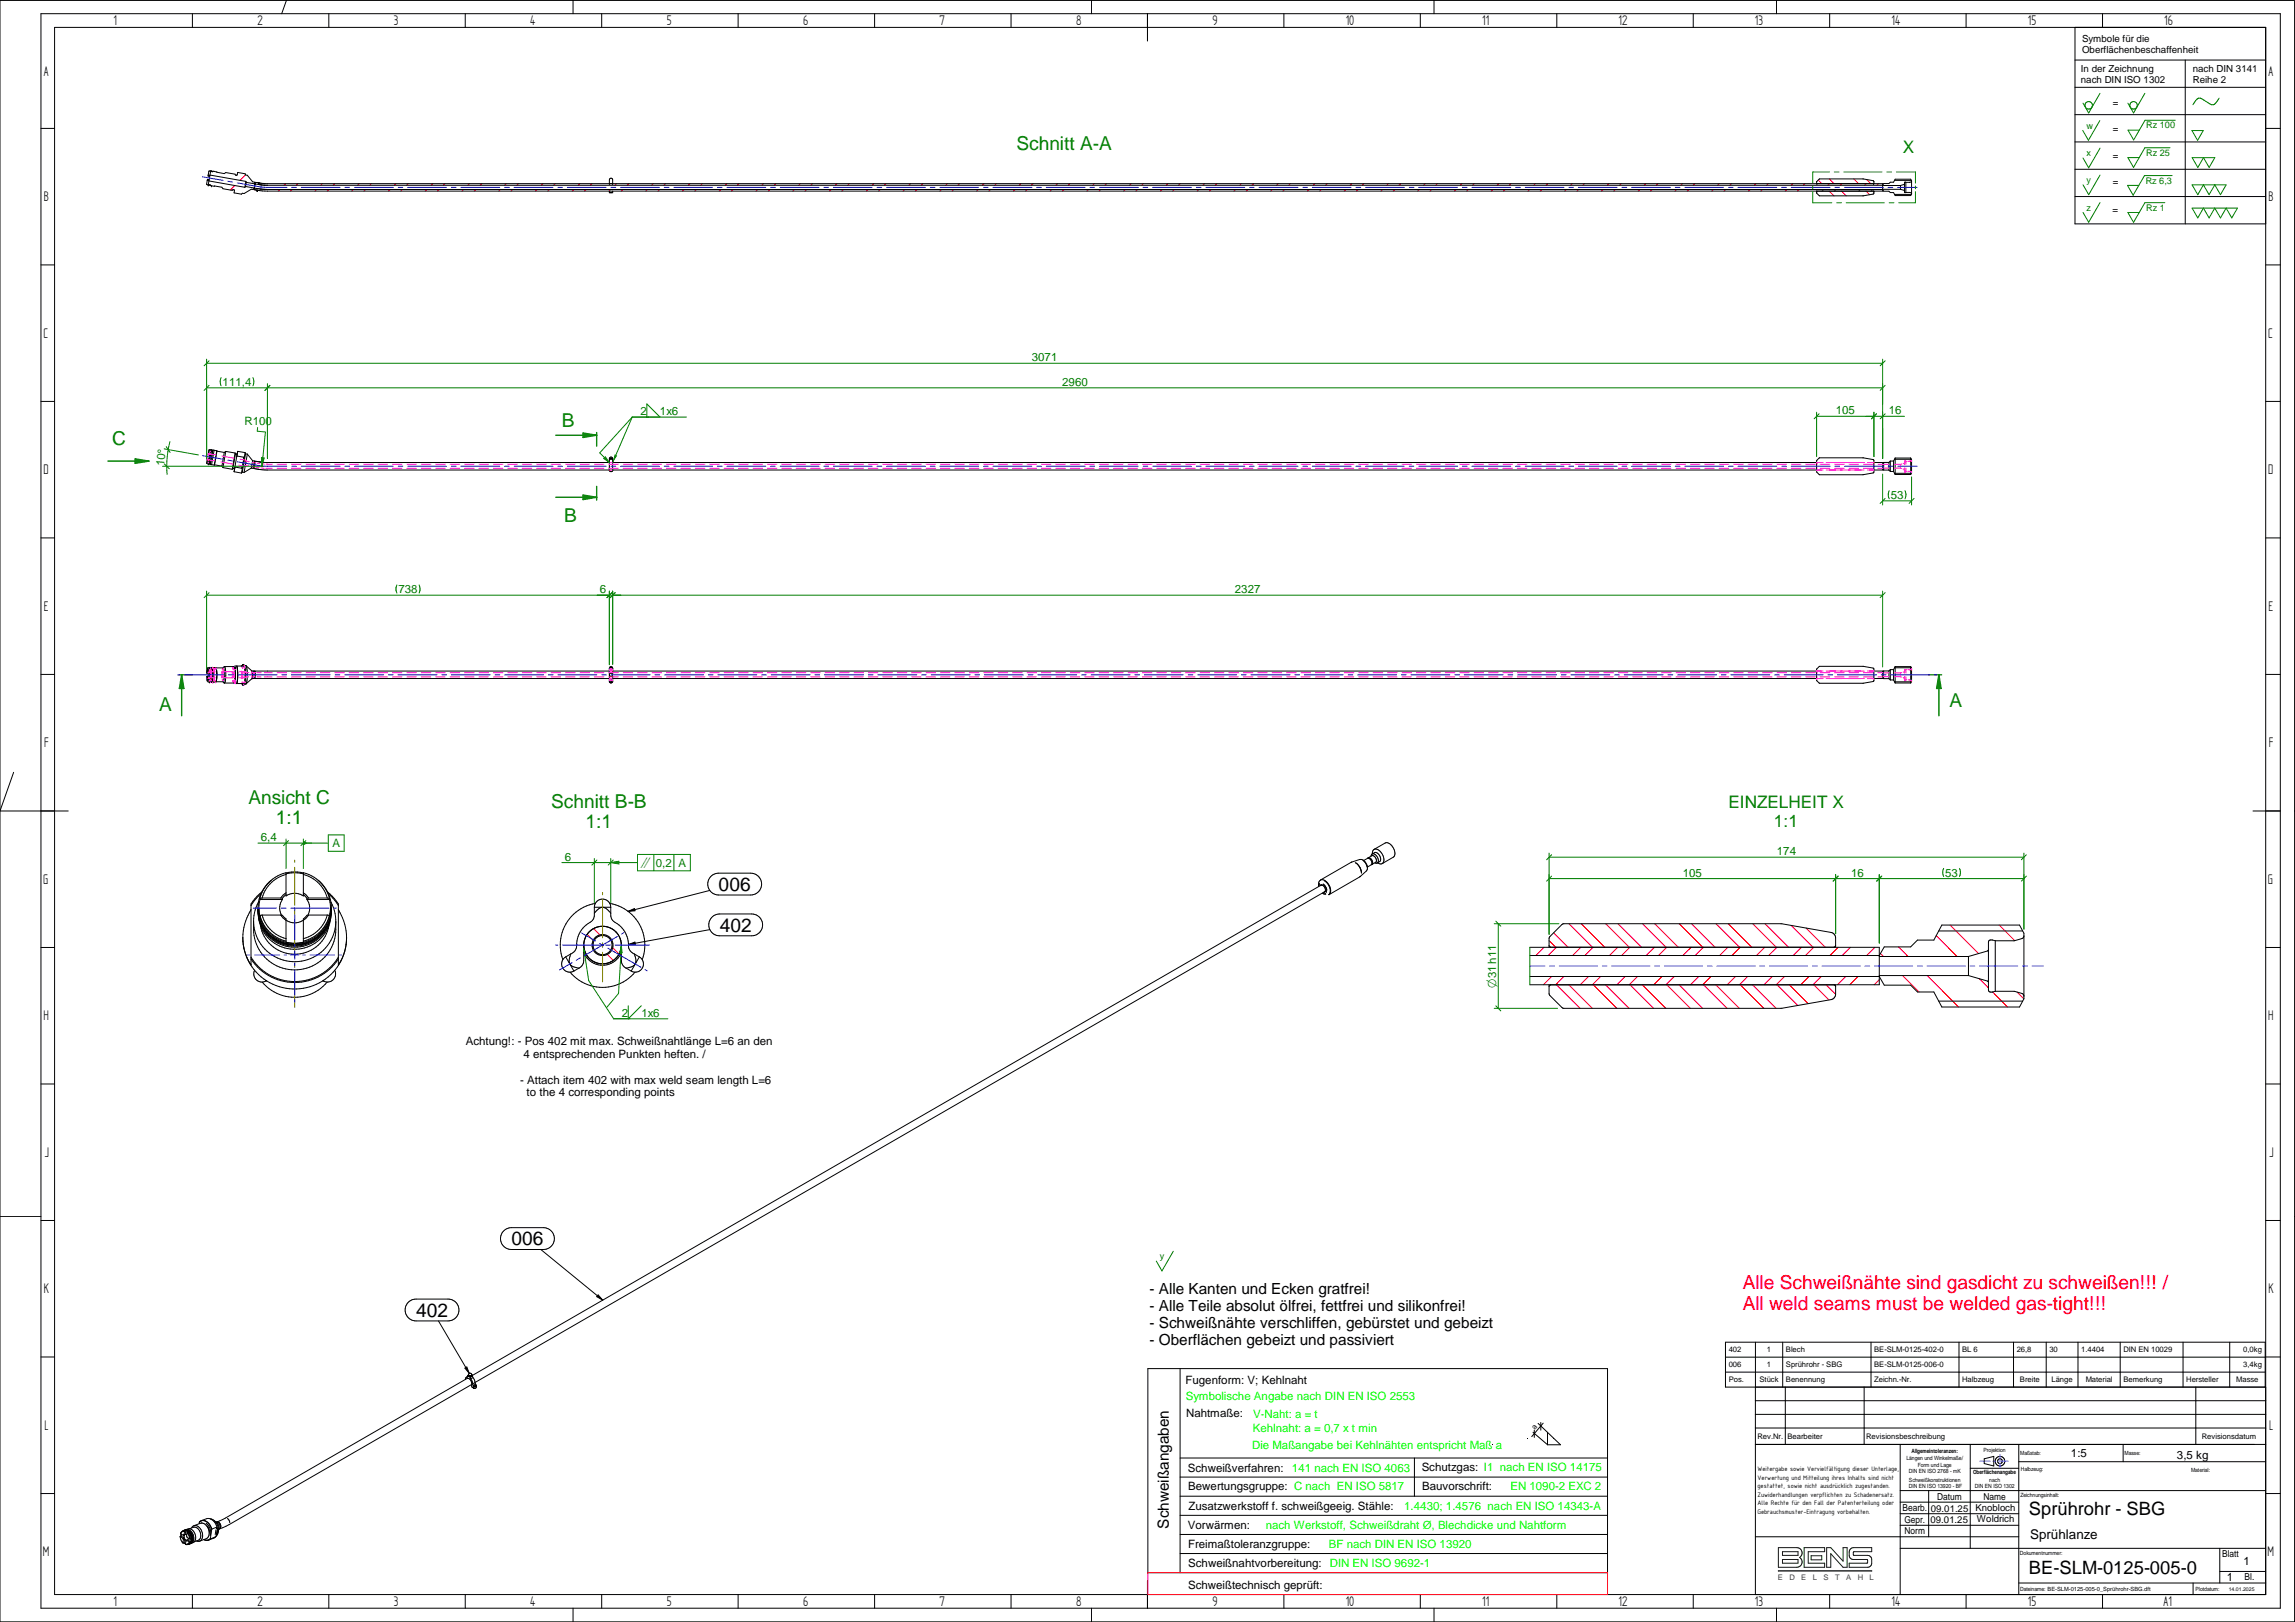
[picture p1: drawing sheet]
<svg xmlns="http://www.w3.org/2000/svg" width="841mm" height="594mm" viewBox="0 0 841 594" stroke-linecap="round" stroke-linejoin="round" font-family="sans-serif">
<defs><g id="words">
<g font-size="7" fill="#008000">
<text x="372.5" y="55.1">Schnitt A-A</text>
<text x="205.9" y="156.2">B</text>
<text x="41.1" y="163">C</text>
<text x="206.7" y="191.3">B</text>
<text x="58.3" y="260.3">A</text>
<text x="714.4" y="259.1">A</text>
<text x="91" y="294.4">Ansicht C</text>
<text x="202" y="296">Schnitt B-B</text>
<text x="101.1" y="301.9">1:1</text>
<text x="214.6" y="303.4">1:1</text>
</g>
<g font-size="7">
<text x="263.4" y="326.3">006</text>
<text x="263.7" y="341.2">402</text>
<text x="187.4" y="456.2">006</text>
<text x="152.5" y="482.3">402</text>
</g>
<g font-size="7" fill="#f00">
<text x="638.6" y="472.1">Alle Schweißnähte sind gasdicht zu schweißen!!! /</text>
<text x="638.6" y="480">All weld seams must be welded gas-tight!!!</text>
</g>
<g font-size="6.7">
<text x="743.5" y="554.9">Sprührohr - SBG</text>
<text x="743.5" y="576.6">BE-SLM-0125-005-0</text>
</g>
<g font-size="6.3" fill="#008000">
<text x="697.3" y="56">X</text>
<text x="633.4" y="296.1">EINZELHEIT X</text>
<text x="650.1" y="302.8">1:1</text>
</g>
<g font-size="5.8">
<text x="41.6" y="9.2">1</text>
<text x="94.3" y="9.2">2</text>
<text x="144.3" y="9.2">3</text>
<text x="194.3" y="9.2">4</text>
<text x="244.3" y="9.2">5</text>
<text x="294.3" y="9.2">6</text>
<text x="344.3" y="9.2">7</text>
<text x="394.3" y="9.2">8</text>
<text x="444.3" y="9.2">9</text>
<text x="493.1" y="9.2">10</text>
<text x="543.1" y="9.2">11</text>
<text x="593.1" y="9.2">12</text>
<text x="643.1" y="9.2">13</text>
<text x="693.1" y="9.2">14</text>
<text x="743.1" y="9.2">15</text>
<text x="793.1" y="9.2">16</text>
<text x="16" y="27.7">A</text>
<text x="831.3" y="27.7">A</text>
<text x="16" y="73.7">B</text>
<text x="831.3" y="73.7">B</text>
<text x="15.9" y="123.7">C</text>
<text x="831.2" y="123.7">C</text>
<text x="15.9" y="173.7">D</text>
<text x="831.2" y="173.7">D</text>
<text x="16" y="223.7">E</text>
<text x="831.3" y="223.7">E</text>
<text x="16.2" y="273.7">F</text>
<text x="831.5" y="273.7">F</text>
<text x="15.8" y="323.7">G</text>
<text x="831.1" y="323.7">G</text>
<text x="15.9" y="373.7">H</text>
<text x="831.2" y="373.7">H</text>
<text x="16.4" y="423.7">J</text>
<text x="831.7" y="423.7">J</text>
<text x="16" y="473.7">K</text>
<text x="831.3" y="473.7">K</text>
<text x="16.3" y="523.7">L</text>
<text x="831.6" y="523.7">L</text>
<text x="15.7" y="569.7">M</text>
<text x="831" y="569.7">M</text>
<text x="41.6" y="588.2">1</text>
<text x="94.3" y="588.2">2</text>
<text x="144.3" y="588.2">3</text>
<text x="194.3" y="588.2">4</text>
<text x="244.3" y="588.2">5</text>
<text x="294.3" y="588.2">6</text>
<text x="344.3" y="588.2">7</text>
<text x="394.3" y="588.2">8</text>
<text x="444.3" y="588.2">9</text>
<text x="493.1" y="588.2">10</text>
<text x="543.1" y="588.2">11</text>
<text x="593.1" y="588.2">12</text>
<text x="643.1" y="588.2">13</text>
<text x="693.1" y="588.2">14</text>
<text x="743.1" y="588.2">15</text>
<text x="792.9" y="588.2">A1</text>
</g>
<g font-size="5.6">
<text x="421.3" y="473.9">- Alle Kanten und Ecken gratfrei!</text>
<text x="421.3" y="480.2">- Alle Teile absolut ölfrei, fettfrei und silikonfrei!</text>
<text x="421.3" y="486.5">- Schweißnähte verschliffen, gebürstet und gebeizt</text>
<text x="421.3" y="492.7">- Oberflächen gebeizt und passiviert</text>
<text x="428.3" y="559.9" transform="rotate(-90 428.3 559.9)">Schweißangaben</text>
</g>
<text font-size="4.9" x="744" y="563.5">Sprühlanze</text>
<g font-size="4.6" fill="#008000">
<text x="234.7" y="317.4">i</text>
<text x="548.3" y="361.7" transform="rotate(-90 548.3 361.7)">O31h11</text>
</g>
<g font-size="4.2" fill="#008000">
<text x="378.1" y="132.3">3071</text>
<text x="81.6" y="141.3">111,4</text>
<text x="389.3" y="141.3">2960</text>
<text x="89.6" y="155.5">R100</text>
<text x="234.7" y="152">2</text>
<text x="241.9" y="152">1x6</text>
<text x="672.7" y="151.7">105</text>
<text x="692.2" y="151.7">16</text>
<text x="60.2" y="170.8" transform="rotate(-85 60.2 170.8)">10°</text>
<text x="692.9" y="182.7">53</text>
<text x="146" y="217.2">738</text>
<text x="219.8" y="217.2">6</text>
<text x="452.5" y="217.2">2327</text>
<text x="95.6" y="308.1">6,4</text>
<text x="121.8" y="310.3">A</text>
<text x="207" y="315.2">6</text>
<text x="240.4" y="317.4">0,2 A</text>
<text x="651.2" y="313.2">174</text>
<text x="616.6" y="321.1">105</text>
<text x="678.3" y="321.1">16</text>
<text x="712.8" y="321.1">53</text>
<text x="227.9" y="372.4">2</text>
<text x="235" y="372.4">1x6</text>
</g>
<g font-size="4.2">
<text x="170.7" y="382.8">Achtung!: - Pos 402 mit max. Schweißnahtlänge L=6 an den</text>
<text x="191.8" y="387.5">4 entsprechenden Punkten heften. /</text>
<text x="190.6" y="396.9">- Attach item 402 with max weld seam length L=6</text>
<text x="193" y="401.6">to the 4 corresponding points</text>
<text x="434.4" y="506.8">Fugenform: V; Kehlnaht</text>
<text x="434.7" y="518.9">Nahtmaße:</text>
<text x="758.9" y="533.8">1:5</text>
<text x="435.3" y="539">Schweißverfahren:</text>
<text x="521" y="538.8">Schutzgas: I1 nach EN ISO 14175</text>
<text x="797.8" y="534.5">3,5 kg</text>
<text x="435.4" y="545.9">Bewertungsgruppe: C nach EN ISO 5817</text>
<text x="521.1" y="545.7">Bauvorschrift:</text>
<text x="435.5" y="553.1">Zusatzwerkstoff f. schweißgeeig. Stähle:</text>
<text x="435.3" y="560">Vorwärmen:</text>
<text x="435.4" y="567">Freimaßtoleranzgruppe:</text>
<text x="435.5" y="574">Schweißnahtvorbereitung:</text>
<text x="822.1" y="573.1">1</text>
<text x="816.1" y="579.1">1</text>
<text x="435.4" y="582">Schweißtechnisch geprüft:</text>
</g>
<g font-size="4.2" fill="#0f0">
<text x="434.5" y="512.6">Symbolische Angabe nach DIN EN ISO 2553</text>
<text x="459.2" y="519.5">V-Naht: a = t</text>
<text x="459.1" y="524.4">Kehlnaht: a = 0,7 x t min</text>
<text x="458.9" y="530.6">Die Maßangabe bei Kehlnähten entspricht Maß a</text>
<text x="473.5" y="539">141 nach EN ISO 4063</text>
<text x="553.5" y="545.8">EN 1090-2 EXC 2</text>
<text x="514.6" y="553">1.4430; 1.4576 nach EN ISO 14343-A</text>
<text x="463.8" y="560">nach Werkstoff, Schweißdraht Ø, Blechdicke und Nahtform</text>
<text x="487" y="567">BF nach DIN EN ISO 13920</text>
<text x="487.3" y="574">DIN EN ISO 9692-1</text>
</g>
<g font-size="3.6">
<text x="763" y="15.3">Symbole für die</text>
<text x="763" y="19.3">Oberflächenbeschaffenheit</text>
<text x="762.6" y="26.5">In der Zeichnung</text>
<text x="803.6" y="26.4">nach DIN 3141</text>
<text x="762.6" y="30.5">nach DIN ISO 1302</text>
<text x="803.6" y="30.4">Reihe 2</text>
<text x="774.2" y="38.7">=</text>
<text x="774.2" y="48.4">=</text>
<text x="774.2" y="58.1">=</text>
<text x="774.2" y="67.8">=</text>
<text x="774.1" y="78.2">=</text>
</g>
<g font-size="3.5">
<text x="709.9" y="549.3">Datum</text>
<text x="726.8" y="549.3">Name</text>
<text x="697.2" y="553.5">Bearb.</text>
<text x="697.9" y="557.7">Gepr.</text>
<text x="707.5" y="557.9">09.01.25</text>
<text x="707.6" y="553.8">09.01.25</text>
<text x="723.9" y="553.6">Knobloch</text>
<text x="724.4" y="557.6">Woldrich</text>
<text x="697.9" y="562">Norm</text>
<text x="814.3" y="570.4">Blatt</text>
<text x="822.6" y="578.9">Bl.</text>
</g>
<g font-size="3.4" fill="#008000">
<text x="764.6" y="47.2">w</text>
<text x="786.5" y="47.1">Rz 100</text>
<text x="764.6" y="57.3">x</text>
<text x="786.5" y="57.1">Rz 25</text>
<text x="764.6" y="67.1">y</text>
<text x="786.3" y="67.3">Rz 6,3</text>
<text x="764.6" y="77.2">z</text>
<text x="786.5" y="77.2">Rz 1</text>
<text x="425" y="461.3">y</text>
</g>
<g font-size="2.8">
<text x="633.5" y="495.3">402</text>
<text x="647.5" y="495.3">1</text>
<text x="654.5" y="495.3">Blech</text>
<text x="686.8" y="495.3">BE-SLM-0125-402-0</text>
<text x="719.1" y="495.3">BL 6</text>
<text x="739.1" y="495.3">26,8</text>
<text x="751" y="495.3">30</text>
<text x="762.7" y="495.3">1.4404</text>
<text x="778.2" y="495.3">DIN EN 10029</text>
<text x="822" y="495.3">0,0kg</text>
<text x="633.5" y="500.8">006</text>
<text x="647.5" y="500.8">1</text>
<text x="654.5" y="500.8">Sprührohr - SBG</text>
<text x="686.8" y="500.8">BE-SLM-0125-006-0</text>
<text x="822" y="500.8">3,4kg</text>
<text x="633.5" y="506.2">Pos.</text>
<text x="644.8" y="506.2">Stück</text>
<text x="654.5" y="506.2">Benennung</text>
<text x="686.8" y="506.2">Zeichn.-Nr.</text>
<text x="719.1" y="506.2">Halbzeug</text>
<text x="740.2" y="506.2">Breite</text>
<text x="751.8" y="506.2">Länge</text>
<text x="764.3" y="506.2">Material</text>
<text x="778.2" y="506.2">Bemerkung</text>
<text x="801.2" y="506.2">Hersteller</text>
<text x="819.5" y="506.2">Masse</text>
<text x="562.4" y="523.9" transform="rotate(-47 562.4 523.9)">a</text>
<text x="644" y="526.9">Rev.Nr.</text>
<text x="655" y="527">Bearbeiter</text>
<text x="683.9" y="527">Revisionsbeschreibung</text>
<text x="806.9" y="527">Revisionsdatum</text>
</g>
<g font-size="2.8" fill="#3f3f3f">
<text x="651.5" y="578.8">E</text>
<text x="655.8" y="578.8">D</text>
<text x="660.1" y="578.8">E</text>
<text x="664.3" y="578.8">L</text>
<text x="668.2" y="578.8">S</text>
<text x="672.5" y="578.8">T</text>
<text x="676.5" y="578.8">A</text>
<text x="680.8" y="578.8">H</text>
<text x="685.1" y="578.8">L</text>
</g>
<g font-size="2.6">
<text x="644.1" y="538.8">Weitergabe sowie Vervielfältigung dieser Unterlage,</text>
<text x="644.1" y="541.9">Verwertung und Mitteilung ihres Inhalts sind nicht</text>
<text x="644.1" y="545">gestattet, sowie nicht ausdrücklich zugestanden.</text>
<text x="644.1" y="548.1">Zuwiderhandlungen verpflichten zu Schadenersatz.</text>
<text x="644.1" y="551.3">Alle Rechte für den Fall der Patenterteilung oder</text>
<text x="644.1" y="554.4">Gebrauchsmuster-Eintragung vorbehalten.</text>
</g>
<g font-size="2.1">
<text x="700.5" y="532">Allgemeintoleranzen:</text>
<text x="726.9" y="531.8">Projektion</text>
<text x="740.3" y="532.9">Maßstab:</text>
<text x="778.6" y="532.9">Masse:</text>
<text x="698.6" y="534.8">Längen und Winkelmaße/</text>
<text x="699.5" y="539.5">DIN EN ISO 2768 - mK</text>
<text x="702.8" y="537.2">Form und Lage</text>
<text x="723.1" y="540">Oberflächenangabe</text>
<text x="740.5" y="538.9">Halbzeug:</text>
<text x="802.9" y="539">Material:</text>
<text x="699.5" y="545.1">DIN EN ISO 13920 - BF</text>
<text x="699.6" y="542.7">Schweißkonstruktionen</text>
<text x="723.7" y="545">DIN EN ISO 1302</text>
<text x="729" y="542.6">nach</text>
<text x="740.4" y="548.2">Zeichnungsinhalt:</text>
<text x="740.2" y="569.4">Dokumentnummer:</text>
<text x="740.3" y="582.6">Dateiname: BE-SLM-0125-005-0_Sprührohr-SBG.dft</text>
<text x="804.6" y="582.6">Plotdatum:</text>
</g>
<text font-size="1.9" x="816.7" y="582.6">14.01.2025</text>
</g></defs>
<g fill="none" stroke="#000" stroke-width=".37">
<path d="M0 .2h840.8v593.8h-840.8zM15 5h820.6v584h-820.6zM20 10h810.3v574h-810.3zM70.5 5v5M105 0l-1.8 5M120.5 5v5M170.5 5v5M210 0v5M220.5 5v5M270.5 5v5M320.5 5v5M370.5 5v5"/>
<path d="M400 0v5M420.5 5v10M470.5 5v5M520.5 5v5M525.5 0v5M570.5 5v5M620.5 5v5M651 0v5M670.5 5v5M720.5 5v5M760.4 10v72h69.9M770.5 5v5"/>
<path d="M760.4 32h69.9M760.4 22h69.9M800.8 22v60M15 47h5M760.4 42h69.9M760.4 52h69.9M830.3 47h5.3M760.4 62h69.9M760.4 72h69.9M15 97h5M830.3 97h5.3M15 147h5"/>
<path d="M830.3 147h5.3M75.8 169.8l.5 .1M76.2 167.9l-.4 1.9M76.3 170h.2M76.4 166.6l.5 .1-.3 1.3-.4-.1M76.6 170h-.1M76.6 169.9h.4M76.7 164.7l-.3 1.9M76.7 164.7l.5 .1M77 169.9l.1 .1M77.1 170.1l.4 .1M77.2 164.7l-.9 5.3"/>
<path d="M77.2 164.7h.3M77.5 164.7l-1 5.3M77.5 164.7v.1M77.5 164.9l.5 .1M77.5 170.2l1 .1M78 164.8l-.9 5.3M78 164.8l.5 .1M78.5 164.9l-1 5.3M78.5 164.9l.9 .2M78.6 170.2l2.7 .5M78.6 170.2l-.1 .1M79.4 165.1l-.9 5.2"/>
<path d="M79.4 165.1l.1 .1M79.5 165.2l-.9 5M79.5 165.2l2.7 .5M81.3 170.7l.4 .6M81.7 171.3l3.4 .6M82.2 165.7l-.9 5M82.7 165.3l-1 6M82.7 165.3l-.5 .4M82.7 165.3l3.4 .6M85.3 171.6l-.2 .3M85.3 171.6l.6 .4M85.8 172.8l2.7 .5"/>
<path d="M86.1 170.9l-.3 1.9M86.1 170.9v.2M86.1 171.1l-.3 1.7M86.1 165.9l-1 6M86.1 165.9l.2 .4M86.3 166.3l-1 5.3M86.8 167.2l-.7 3.7M86.8 167v.2M86.8 167l2.5 .5-.5 3.5-.3 .5-2.4-.4M87 166.1l-.2 .2h-.5M87.1 165.3l-.3 1.9M87.1 165.3l-.3 1.7"/>
<path d="M87.1 165.3l2.7 .5M88.8 172.9l.7 .1M88.8 172.9l-.3 .4M89.8 165.8l.2 .4M89.8 165.8l-1.3 7.5M90 166.2l.6 .1M90 166.2l-1.2 6.7M90.6 166.3l-1.1 6.7M90.6 166.3l2 2.4M92.1 171.4l-2.6 1.6M92.1 171.4l.7 .2M92.6 168.7l-.5 2.7"/>
<path d="M92.6 168.7l.6 .1M93.2 168.8l-.4 2.8M93.2 168.8l.3 .7-.3 1.5-.4 .6M223.3 168h.7M223.3 168l.2 4.6M223.3 169.4h-126l-3.7-.5-.5 2.7 4.5 .5h125.7M223.3 171.4l.6 .2M223.3 168a.6 .6 0 0 1 .6-.6 .6 .6 0 0 1 .6 .6M223.3 172.2a.6 .6 0 0 0 .6 .6 .6 .6 0 0 0 .6-.6M223.5 168.2l-.2 .2M223.6 168.2h-.1M223.9 171.6l-.6 .6"/>
<path d="M223.9 171.6l.6 .6M224 168h.1M224.1 168l.4 .4M224.5 168l-.1 4.6M224.5 168l-.9 .2M224.5 172.1h441.2M224.5 171.4l-.6 .2M224.5 169.4h441.2M665.8 168.6l1-.9h16l3.6 .6 .3 .4v4.1l-.3 .4-3.7 .7h-15.9l-1.1-1.1zM686.7 169.4h3.2v2.7h-3.2M689.9 171.6l.4 .6M690.3 169.4v2.8"/>
<path d="M690.3 169.4h1.9M690.3 172.2h1.9M690.3 169.4l-.4 .6M692.2 169.4v2.8M692.2 172.2l.5 .5M692.7 168.9v3.8M692.7 168.9h1.2M692.7 172.7h1.2M692.7 168.9l-.5 .5M693.9 168.9v3.8M693.9 172.7l.6 1.1M694.3 173.4h6.1"/>
<path d="M694.3 168.2h6.1M694.5 167.8v6M694.5 173.8h5.7M694.5 167.8l-.6 1.1M694.5 167.8h5.7M700.2 167.8v6M700.2 167.8l.3 .6v4.8l-.3 .6M15 197h5M830.3 197h5.3M15 247h5M830.3 247h5.3M5 282.9l-5 14.1h25"/>
<path d="M825.6 297h10M840.8 297h.2M15 347h5M830.3 347h5.3M15 397h5M830.3 397h5.3M0 445.5h15M15 447h5M830.3 447h5.3M840.8 445.5h.2M15 497h5M830.3 497h5.3"/>
<path d="M420.6 501.3h168.5v74.7h-168.5zM432.5 501.3v74.7M643.3 513h187M643.3 518h187M654.2 508v21M683.1 508v21M804.7 508v21M830.3 508h-187v76M432.5 534h156.6M518.3 534v14M561.8 524.6l5.3 4.5M562.3 523.8v2.7"/>
<path d="M563.6 521.3l3.5 3.3M564.6 521v2.8M565.5 521.3l-4.2 4.9M567.1 524.6l4.8 4.6h-4.8M567.1 524.6v4.6M643.3 529h187M643.3 523h187M696.3 529v55M722 529v38.1M722 537.8h17.8M727.1 534.3l3.5-.9v3.5l-3.5-.9zM739.8 529v55"/>
<path d="M739.8 535.4h90.5M778 529v6.4M15 547h5M432.5 548h156.6M432.5 555h156.6M432.5 541h156.6M696.3 550.2h43.5M696.3 554.4h43.5M696.3 558.7h43.5M696.3 546h134M706.8 546v16.9M830.3 547h5.3"/>
<path d="M420.5 579v10M432.5 562h156.6M432.5 569h156.6M696.3 567.1h134M739.8 579.8h90.5M739.8 562.9h-96.5M803.7 579.8v4.2M813.5 575.6h16.8M813.5 567.1v12.7M70.5 584v5M120.5 584v5M170.5 584v5"/>
<path d="M210 589v5M220.5 584v5M270.5 584v5M320.5 584v5M370.5 584v5M400 589v5M470.5 584v5M520.5 584v5M525.5 589v5M570.5 584v5M620.5 584v5M651 589v5"/>
<path d="M670.5 584v5M720.5 584v5M770.5 584v5"/>
<circle cx="732.9" cy="535.2" r="1.75"/>
<circle cx="732.9" cy="535.2" r=".87"/>
</g>
<path d="M725.5 535.2h3.8M730.3 535.2h.9M732.2 535.2h3.7M732.9 532.8v1.7M732.9 535v.4M732.9 535.8v1.8" fill="none" stroke="#229aff" stroke-width=".37"/>
<path d="M651.7 566.8h6.8a1.94 1.94 0 0 1 1.8 1.5 1.94 1.94 0 0 1-.8 2.1 1.95 1.95 0 0 1 .8 2.2 1.95 1.95 0 0 1-1.8 1.4h-6.8zM653.2 571.2h5.7v1.3h-5.7zM653.2 568.3h5.7v1.4h-5.7zM661.1 566.8h7.6v1.5h-6.1v4.2h6.1v1.5h-7.6zM663.7 569.8h3.9v1.5h-3.9zM669.4 566.8h1.5l4.5 5v-5h1.5v7.2h-1.5l-4.5-4.9v4.9h-1.5zM678 567.5l1.3-.7h6.6v1.5h-6.4l-.3 .3v.8l.3 .3h4.9l.9 .3 .6 1.2v1.7l-.3 .6-1.2 .5h-6.7v-1.5h6.4l.3-.3v-.7l-.3-.3h-4.9l-1-.3-.5-1.2v-1.6z" fill="none" stroke="#004000" stroke-width=".37"/>
<path d="M651.7 575.2h34.2v.3h-34.2z" fill="none" stroke="#3f3f3f" stroke-width=".37"/>
<path d="M420.6 576h168.5v8h-168.5z" fill="none" stroke="#f00" stroke-width=".37"/>
<g fill="#000">
<circle cx="76.3" cy="169.9" r=".18"/>
<circle cx="77.2" cy="164.8" r=".18"/>
</g>
<g fill="none" stroke="#008000" stroke-width=".37">
<path d="M769.6 34.2l-4.2 7.2-2.1-3.6M786 34.2l-4.1 7.2-2.1-3.6M813.2 36l-1 1.4a1.52 1.52 0 0 1-2.4 .7l-.6-.4a5.1 5.1 0 0 0-3.5-1.7l-.8 .6-1.3 1.8M769.5 44.2l-4.2 7.2-2.1-3.6M769.6 54.3l-4.2 7.2-2.1-3.6M795.2 54.1h-9.2l-4.1 7.2-2.1-3.6h4.1M797.1 44h-11l-4.2 7.3-2.1-3.6h4.2M803.3 47.8h4.1l-2.1 3.6zM803.3 57.7h8.3l-2 3.6-2.1-3.6-2.1 3.6zM769.6 64.1l-4.2 7.2-2-3.6M769.6 74.2l-4.2 7.2-2.1-3.6M793.3 74.2h-7.3l-4.1 7.2-2.1-3.6h4.1"/>
<path d="M796 64.3h-10.1l-4.2 7.2-2.1-3.6h4.2M803.3 67.7h12.5l-2.1 3.6-2.1-3.6-2.1 3.6-2-3.6-2.1 3.6zM803.3 76.2h16.6l-2 3.6-2.1-3.6-2.1 3.6-2.1-3.6-2.1 3.6-2-3.6-2.1 3.6zM430 458.3l-4.2 7.2-2.1-3.6"/>
<circle cx="765.4" cy="38.6" r="1.37"/>
<circle cx="781.9" cy="38.6" r="1.37"/>
</g>
<g fill="none" stroke="#f0f" stroke-width=".37">
<path d="M75.9 168.2h.1M76.1 168.1h.1M76.1 168.1l-.1 .1M76.1 167.9v.1M76.3 166.3h.1M76.3 166.6h.1M76.4 166.4h.1M76.4 166.4v.1M76.4 166.4h.2M76.4 169.3l-.1 .5M76.4 168.2l.1 .6M76.6 168.4l2.1 .4"/>
<path d="M76.9 166.3l2.2 .3M77 165.9l-.2 .5M77.2 164.8l-.1 .6M80.9 169.2l4.4 .8M81.3 167l4.4 .8M87.5 170.3l2.2 .5M87.9 168.2l2.2 .4M89.8 170.7l-.1 .1M89.9 170l-.2 .8M90 170.5h-.1M90 170.5l1 .1M90.1 170l-.1 .5"/>
<path d="M90.1 168.6v.1M90.1 168.6l-.1 .7M90.2 168.8l.1 .1M90.3 168.9l-.2 .5M90.3 168.9l1 .2M92.1 170.8l1.1 .2M92.4 169.3l1.5 .3M93.2 171l.4 .1M94 171.2l1 .1M94.3 169.7l.9 .1M95.6 171.4l1.2 .1M95.8 169.9l1.1 .1"/>
<path d="M97.4 171.5h2.3M97.5 170h2.3M101.5 171.5h3.5M101.5 170h3.6M106.8 171.5h3.5M106.8 170h3.5M112.1 171.5h3.5M112.1 170h3.5M117.4 171.5h3.5M117.4 170h3.5M122.7 171.5h3.5M122.7 170h3.5"/>
<path d="M128 171.5h3.4M128 170h3.5M133.2 171.5h3.5M133.2 170h3.6M138.5 171.5h3.5M138.5 170h3.5M143.8 171.5h3.5M143.8 170h3.5M149.1 171.5h3.5M149.1 170h3.5M154.4 171.5h3.5M154.4 170h3.5"/>
<path d="M159.7 171.5h3.5M159.7 170h3.5M165 171.5h3.4M165 170h3.5M170.2 171.5h3.5M170.2 170h3.6M175.5 171.5h3.5M175.5 170h3.5M180.8 171.5h3.5M180.8 170h3.5M186.1 171.5h3.5M186.1 170h3.5"/>
<path d="M191.4 171.5h3.5M191.4 170h3.5M196.7 171.5h3.5M196.7 170h3.5M201.9 171.5h3.5M202 170h3.5M207.2 171.5h3.5M207.2 170h3.6M212.5 171.5h3.5M212.5 170h3.5M217.8 171.5h3.5M217.8 170h3.5"/>
<path d="M223.1 171.5h3.5M223.1 170h3.5M223.3 169.4h.4M223.4 172.4l.4 .3M223.5 172.6h.1M223.7 172.1l-.3 .2M224.1 172.1l.4 .2M224.1 169.4h.4M224.4 172.4l-.4 .3M228.4 171.5h3.5M228.4 170h3.5M233.6 171.5h3.6"/>
<path d="M233.7 170h3.5M238.9 171.5h3.5M239 170h3.5M244.2 171.5h3.5M244.2 170h3.5M249.5 171.5h3.5M249.5 170h3.5M254.8 171.5h3.5M254.8 170h3.5M260.1 171.5h3.5M260.1 170h3.5M265.4 171.5h3.5"/>
<path d="M265.4 170h3.5M270.6 171.5h3.6M270.7 170h3.5M275.9 171.5h3.5M275.9 170h3.5M281.2 171.5h3.5M281.2 170h3.5M286.5 171.5h3.5M286.5 170h3.5M291.8 171.5h3.5M291.8 170h3.5M297.1 171.5h3.5"/>
<path d="M297.1 170h3.5M302.3 171.5h3.6M302.4 170h3.5M307.6 171.5h3.5M307.7 170h3.5M312.9 171.5h3.5M312.9 170h3.5M318.2 171.5h3.5M318.2 170h3.5M323.5 171.5h3.5M323.5 170h3.5M328.8 171.5h3.5"/>
<path d="M328.8 170h3.5M334.1 171.5h3.5M334.1 170h3.5M339.3 171.5h3.6M339.4 170h3.5M344.6 171.5h3.5M344.7 170h3.4M349.9 171.5h3.5M349.9 170h3.5M355.2 171.5h3.5M355.2 170h3.5M360.5 171.5h3.5"/>
<path d="M360.5 170h3.5M365.8 171.5h3.5M365.8 170h3.5M371.1 171.5h3.5M371.1 170h3.5M376.3 171.5h3.5M376.4 170h3.5M381.6 171.5h3.5M381.7 170h3.4M386.9 171.5h3.5M386.9 170h3.5M392.2 171.5h3.5"/>
<path d="M392.2 170h3.5M397.5 171.5h3.5M397.5 170h3.5M402.8 171.5h3.5M402.8 170h3.5M408.1 171.5h3.4M408.1 170h3.5M413.3 171.5h3.5M413.4 170h3.5M418.6 171.5h3.5M418.6 170h3.5M423.9 171.5h3.5"/>
<path d="M423.9 170h3.5M429.2 171.5h3.5M429.2 170h3.5M434.5 171.5h3.5M434.5 170h3.5M439.8 171.5h3.5M439.8 170h3.5M445.1 171.5h3.4M445.1 170h3.5M450.3 171.5h3.5M450.3 170h3.6M455.6 171.5h3.5"/>
<path d="M455.6 170h3.5M460.9 171.5h3.5M460.9 170h3.5M466.2 171.5h3.5M466.2 170h3.5M471.5 171.5h3.5M471.5 170h3.5M476.8 171.5h3.5M476.8 170h3.5M482 171.5h3.5M482.1 170h3.5M487.3 171.5h3.5"/>
<path d="M487.3 170h3.6M492.6 171.5h3.5M492.6 170h3.5M497.9 171.5h3.5M497.9 170h3.5M503.2 171.5h3.5M503.2 170h3.5M508.5 171.5h3.5M508.5 170h3.5M513.8 171.5h3.4M513.8 170h3.5M519 171.5h3.5"/>
<path d="M519 170h3.6M524.3 171.5h3.5M524.3 170h3.5M529.6 171.5h3.5M529.6 170h3.5M534.9 171.5h3.5M534.9 170h3.5M540.2 171.5h3.5M540.2 170h3.5M545.5 171.5h3.5M545.5 170h3.5M550.7 171.5h3.5"/>
<path d="M550.8 170h3.5M556 171.5h3.5M556 170h3.6M561.3 171.5h3.5M561.3 170h3.5M566.6 171.5h3.5M566.6 170h3.5M571.9 171.5h3.5M571.9 170h3.5M577.2 171.5h3.5M577.2 170h3.5M582.5 171.5h3.5"/>
<path d="M582.5 170h3.5M587.7 171.5h3.5M587.8 170h3.5M593 171.5h3.5M593 170h3.5M598.3 171.5h3.5M598.3 170h3.5M603.6 171.5h3.5M603.6 170h3.5M608.9 171.5h3.5M608.9 170h3.5M614.2 171.5h3.5"/>
<path d="M614.2 170h3.5M619.4 171.5h3.6M619.5 170h3.5M624.7 171.5h3.5M624.8 170h3.4M630 171.5h3.5M630 170h3.5M635.3 171.5h3.5M635.3 170h3.5M640.6 171.5h3.5M640.6 170h3.5M645.9 171.5h3.5"/>
<path d="M645.9 170h3.5M651.1 171.5h3.6M651.2 170h3.5M656.4 171.5h3.6M656.5 170h3.5M661.7 171.5h3.5M661.8 170h3.4M665.7 169.4h2.4M665.7 169.3h.1M665.7 172.3h.1M665.7 172.1h2.4M665.8 169.4h.1"/>
<path d="M665.8 169.4v.9M665.8 171.3v.9M667 171.5h3.5M667 170h3.5M669.2 172.1h14M669.2 169.4h14M672.3 171.5h3.5M672.3 170h3.5M677.6 171.5h3.5M677.6 170h3.5M682.9 171.5h3.5M682.9 170h3.5"/>
<path d="M684.3 172.1h2.4M686.6 172.1h.1M686.6 171.3v.8M686.6 169.4v.9M686.7 172.2v.1M686.7 169.3h.1M686.7 169.4h-2.4M688.2 170l3.9 .1M692.1 171.5h-4M694.3 171.5h2.1M694.3 170.1h2.1M696.4 170.1v.4"/>
<path d="M696.4 171v.5M696.4 171.5l.5 .1M696.9 169.9l-.5 .2M697.4 171.7l.4 .2M697.8 171.9h.1M697.8 169.7l-.4 .1M697.9 169.7h.1M697.9 171.9v.1M697.9 169.6h.1M697.9 172.5h.1M697.9 169v1.2M697.9 171.4v1.1"/>
<path d="M697.9 169h.1M697.9 172.6h.1M698 172.6h.1M698 168.9h.1M698 172.7h.3M698.1 172.7h.1M698.1 168.9h.1M698.2 168.9h.1M698.4 168.9h.1M698.4 168.9h.5M698.4 168.9v1.2M698.4 171.4v1.2h.5"/>
<path d="M699.3 172.6l.7 .1M700 168.9h-.7M700.2 172.7l.2 .1M700.4 172.8h.1M700.4 168.8h-.2M700.4 168.7v.1M700.5 172.8h.1M700.5 168.7h.1M700.5 168.6h.1M700.5 172.9v.1"/>
</g>
<g fill="none" stroke="#00f" stroke-width=".37">
<path d="M95.7 170.6l1.2 .2M97.1 170.8h.1M97.4 170.8h7.7M106.9 170.8h1.7M110.4 170.8h14.2M126.4 170.8h1.7M129.9 170.8h14.2M145.9 170.8h1.7M149.4 170.8h14.2M165.4 170.8h1.7M168.9 170.8h14.2M184.9 170.8h1.7"/>
<path d="M188.4 170.8h14.2M204.4 170.8h1.7M207.9 170.8h14.2M223.9 170.8h1.7M227.4 170.8h14.2M243.4 170.8h1.7M246.9 170.8h14.2M262.9 170.8h1.7M266.4 170.8h14.2M282.4 170.8h1.7M285.9 170.8h14.2M301.9 170.8h1.7"/>
<path d="M305.4 170.8h14.2M321.4 170.8h1.7M324.9 170.8h14.2M340.9 170.8h1.7M344.4 170.8h14.2M360.4 170.8h1.7M363.9 170.8h14.2M379.9 170.8h1.7M383.4 170.8h14.2M399.4 170.8h1.7M402.9 170.8h14.2M418.9 170.8h1.7"/>
<path d="M422.4 170.8h14.2M438.4 170.8h1.7M441.9 170.8h14.2M457.9 170.8h1.7M461.4 170.8h14.2M477.4 170.8h1.7M480.9 170.8h14.2M496.9 170.8h1.7M500.4 170.8h14.2M516.4 170.8h1.7M519.9 170.8h14.2M535.9 170.8h1.7"/>
<path d="M539.4 170.8h14.2M555.4 170.8h1.7M558.9 170.8h14.2M574.9 170.8h1.7M578.4 170.8h14.2M594.4 170.8h1.7M597.9 170.8h14.2M613.9 170.8h1.7M617.4 170.8h14.2M633.4 170.8h1.7M636.9 170.8h14.2M652.9 170.8h1.7"/>
<path d="M656.4 170.8h14.2M672.4 170.8h1.7M675.9 170.8h14.2M691.9 170.8h1.7M695.4 170.8h7.1"/>
</g>
<circle cx="95.7" cy="170.6" r=".18" fill="#00f"/>
<path d="M74.2 166.9l7.6 1.3M83.5 168.5l1.7 .3M87 169.1l8.2 1.5M95.3 170.6h.2" fill="none" stroke="#00f" stroke-width=".37"/>
<g fill="none" stroke="#f0f" stroke-width=".37">
<path d="M75.8 247.8l.1 .3M75.9 246.2l-.1 .3M75.9 248.4l.1 .7M76 245.2l-.1 .7M76.1 249.4l.1 .3M76.2 244.6l-.1 .3M76.2 248.2h.1M76.3 246.3h.1M76.3 246.2h.1M76.3 246.3h.2M76.3 246.9v1M76.3 246.3v.4"/>
<path d="M76.3 246.4v1.7M76.3 248.1h.2M76.3 248.1h.1M76.4 246.4v.1M76.4 247.8v.1M76.4 248.9h.1M76.4 245.4h.1M76.4 248.9l.2 .6M76.5 249l.1 .6M76.6 248.1h.1M76.6 249.5v.2M76.6 246.2v1.9z"/>
<path d="M76.6 249.6l.1 .1M76.6 244.6l-.2 .8M76.6 244.6v.5M76.6 245.7v.6M76.6 248.1v.5M76.6 249.2v.5M76.7 246.2l-.1 .1M76.7 249v.2M76.7 244.6l-.2 .7M76.7 249.7l.1 .1M76.7 248.1l.2 .5M76.7 248.2l.1 .1"/>
<path d="M76.7 248.2h.1M76.7 246.3h.2M76.7 249.2l.2 .5M76.8 246.1h-.1M76.8 248.3h2.1M76.8 246.1h2.2M76.8 249l.1 .6M76.8 244.5l-.1 .1M76.8 246.1h.1M76.8 248.2v.1M76.8 246.2l.1 .1M76.9 244.6l-.2 .7"/>
<path d="M76.9 249.7l.1 .2M76.9 244.6v.5M76.9 245.7v.6M76.9 249.2v.5M76.9 249.6l.2 .2M76.9 244.5v.1M77 244.6l-.3 .7M77 244.5h-.1M77.1 244.5l-.1 .1M77.1 246.3v1.6M77.1 244.5h.1M77.1 246.3v1.7"/>
<path d="M77.1 244.6h.1M77.1 249.7v.1M77.2 249.6h.1M77.2 248.8l.1 .8M77.2 244.7l.1 .8M77.2 248.8l.2 .8M77.2 249l.3 .8M77.2 244.7h.1M77.3 245.5h.1M77.3 244.7l-.1 .8M77.3 248.8l-.1 .8M77.4 244.7l-.2 .8"/>
<path d="M77.4 248h.1M77.5 244.5l-.3 .8M77.5 246.4v.8M77.5 247.2l-.1 .8M77.5 247.2l.1 .9M77.6 248.1l.4 1.7M77.6 248.1h.1M77.7 249.2l.3 .7M77.8 244.8l-.1 .5M77.9 244.5h.2M77.9 244.5v.2M77.9 244.5l-.4 2.7"/>
<path d="M78 249.8h.1M78 244.5h-.1M78.1 244.5h.1M78.1 244.5l.3 1.7M78.4 248.1l-.4 1.7M78.5 246.2v1.9M78.5 248.1h.1M78.6 246.3l.1 1.8M78.7 249l.3 .8M78.8 249.1l.2 .5h.2M79 244.5l-.3 .8M79.1 244.6l-.4 .8"/>
<path d="M79.1 249.7h.1M79.1 244.6h.1M79.1 244.6l.1 .1M79.2 244.7h.1M81.1 248.3h4.4M81.2 246.1h4.3M81.3 246.3v1.7M81.4 248.9l.3 .8M81.7 249.7h.1M81.7 246.1v2M81.7 244.6h.1M81.8 244.6l-.4 .8"/>
<path d="M81.8 245.1h.1M81.8 249.2l.3 .9M82.1 244.2l-.3 .9M85.1 246.1v2.1M85.3 249.2l.3 1M85.4 246.3v1.9M85.5 249.2l.4 .6M85.6 244.1l-.3 .9M85.8 249.9h.1M85.8 244.5l-.3 .8M85.8 246.9v1.1M85.8 248v.2"/>
<path d="M85.8 246.1v.2M85.8 246.3v1.7M85.9 244.5h.1M85.9 245.3h.1M85.9 249h.1M85.9 249l.1 .9M85.9 246.7v1.4M85.9 246.3v.3M85.9 246.6v.1M85.9 249.3l.2 1.1M86 249.7l-.1 .1M86 244.6h.1"/>
<path d="M86 244.5l-.1 .8M86 249l.1 .4M86.1 249.2v.1M86.1 245.1h.1M86.1 249.3v.1M86.1 249.4h.1M86.1 244.8l-.1 .5M86.1 243.9l-.2 1.1M86.1 249.5v.1M86.1 244.8h.1M86.1 249.6h.1M86.1 244.7h.1"/>
<path d="M86.2 249.7h.1M86.2 244.6h.1M86.2 244.6l-.1 .2M86.2 249.8h.1M86.2 244.5h.1M86.2 249.9h.1M86.2 244.4h.1M86.3 249.9h.1M86.3 244.4h.1M87.7 248.3h2.2M87.7 246.1h2.2M88.5 245.8v2.7"/>
<path d="M88.7 249.8l.5 1.2M88.8 246.1l.1 2.4M88.8 246.1h.1M89 244.8h.1M89 249.7l.4 .8M89.2 243.4l-.5 1.1M89.4 243.8l-.4 1M89.4 250.5h.1M89.4 243.8h.1M89.5 243.8h.1M89.5 246v2.3M89.6 250.4l-.2 .1"/>
<path d="M89.6 243.9h.1M89.6 249.5l.4 1M89.6 244.8h.1M89.7 247.6l.2 .7M89.9 246.1l-.2 .7M89.9 246.1l.2 .7M90 246.1v.1M90 247.4l.1 .5M90 246.5v.4M90 243.8l-.4 1M90.1 247.9l-.2 .4M90.1 247.9h.1"/>
<path d="M90.1 247.5v.4M90.1 246.4h.1M90.1 246.4l-.1 .1M90.1 247.9h1.1M90.1 247.9v.1M90.2 246.5v.3M90.2 246.8h.1M90.2 247.4l-.1 .5M91.2 246.4l-1 .1M92.1 246.7h.1M92.1 246.7v.9M92.2 246.2h.1"/>
<path d="M92.2 248.1l.1 .4M92.2 247.9h1.5M92.3 246.4h1.4M92.3 248.5h.1M92.3 245.8l-.1 .4M92.4 245.8h.1M92.8 246.7v.9M92.8 248.1l.2 .4M92.8 246.1v.1M93 245.8l-.2 .3M93.1 246.8v.7M93.1 247.9l.1 .3"/>
<path d="M93.2 246.1v.3M93.2 246.6v1.2M93.2 246.9v.5M93.2 247.7l.1 .2M93.3 247.7h.1M93.3 246.4l-.1 .2M93.3 247.9h.1M93.3 246.4h.1M93.3 246.4v.1M93.3 246.4l.1 .1M93.4 247.9h-.1M93.4 246.4h-.1"/>
<path d="M93.4 246.5l.1 .3M93.5 246.8h.1M93.5 247.4l-.1 .5M94.1 247.9h1.6M94.1 246.4h1.6M96.8 247.9h2.9M96.9 246.4h2.9M101.5 247.9h3.5M101.5 246.4h3.6M106.8 247.9h3.5M106.8 246.4h3.5M112.1 247.9h3.5"/>
<path d="M112.1 246.4h3.5M117.4 247.9h3.5M117.4 246.4h3.5M122.7 247.9h3.5M122.7 246.4h3.5M128 247.9h3.4M128 246.4h3.5M133.2 247.9h3.5M133.2 246.4h3.6M138.5 247.9h3.5M138.5 246.4h3.5M143.8 247.9h3.5"/>
<path d="M143.8 246.4h3.5M149.1 247.9h3.5M149.1 246.4h3.5M154.4 247.9h3.5M154.4 246.4h3.5M159.7 247.9h3.5M159.7 246.4h3.5M165 247.9h3.4M165 246.4h3.5M170.2 247.9h3.5M170.2 246.4h3.6M175.5 247.9h3.5"/>
<path d="M175.5 246.4h3.5M180.8 247.9h3.5M180.8 246.4h3.5M186.1 247.9h3.5M186.1 246.4h3.5M191.4 247.9h3.5M191.4 246.4h3.5M196.7 247.9h3.5M196.7 246.4h3.5M201.9 247.9h3.5M202 246.4h3.5M207.2 247.9h3.5"/>
<path d="M207.2 246.4h3.6M212.5 247.9h3.5M212.5 246.4h3.5M217.8 247.9h3.5M217.8 246.4h3.5M223.1 247.9h3.5M223.1 246.4h3.5M223.3 245.8h.4M223.3 248.9h.1M223.3 248.5h.4M223.3 245.3h.4M223.3 249.6h.1"/>
<path d="M223.3 249h.4M223.3 244.7l.1 .2M223.4 244.7h.1M223.4 249.6v.1M223.4 245.4h.1M223.4 245.4h-.1M223.4 249.4l-.1 .2M223.4 249h.1M223.5 244.9l.2 .1M223.5 245.3h.1M223.5 249.1h.1M223.5 249.3h.1"/>
<path d="M223.6 249.1l.1 .1M223.6 245.2h-.1M223.6 245.1h.1M223.7 249.3h-.2M223.8 245.1h.1M223.8 245h.2M223.8 249.3h.2M223.8 249.2l.2 .1M223.8 249.2h.1M223.9 245l.1 .1M223.9 245v.1M224 245.1h.1"/>
<path d="M224 249.2v.1M224 249.2h.1M224.1 245.8h.4M224.1 248.5h.4M224.1 245.3h.4M224.1 249h.4M224.2 245.1h.1M224.2 245.1v.1M224.2 249.3h.1M224.2 249.2h.1M224.2 245.2h.1M224.3 245.2h.1"/>
<path d="M224.3 249.1l-.1 .1M224.3 245h.1M224.3 245h-.1M224.3 249.3l.1 .1M224.3 249h.1M224.4 245.3h.1M224.5 245.4h.1M224.5 248.9h.1M224.5 249.5v.1M224.5 249.7h.1M224.5 244.7h.1M224.5 244.8v.1"/>
<path d="M224.5 244.8h.1M224.5 244.7v.1M228.4 247.9h3.5M228.4 246.4h3.5M233.6 247.9h3.6M233.7 246.4h3.5M238.9 247.9h3.5M239 246.4h3.5M244.2 247.9h3.5M244.2 246.4h3.5M249.5 247.9h3.5M249.5 246.4h3.5"/>
<path d="M254.8 247.9h3.5M254.8 246.4h3.5M260.1 247.9h3.5M260.1 246.4h3.5M265.4 247.9h3.5M265.4 246.4h3.5M270.6 247.9h3.6M270.7 246.4h3.5M275.9 247.9h3.5M275.9 246.4h3.5M281.2 247.9h3.5M281.2 246.4h3.5"/>
<path d="M286.5 247.9h3.5M286.5 246.4h3.5M291.8 247.9h3.5M291.8 246.4h3.5M297.1 247.9h3.5M297.1 246.4h3.5M302.3 247.9h3.6M302.4 246.4h3.5M307.6 247.9h3.5M307.7 246.4h3.5M312.9 247.9h3.5M312.9 246.4h3.5"/>
<path d="M318.2 247.9h3.5M318.2 246.4h3.5M323.5 247.9h3.5M323.5 246.4h3.5M328.8 247.9h3.5M328.8 246.4h3.5M334.1 247.9h3.5M334.1 246.4h3.5M339.3 247.9h3.6M339.4 246.4h3.5M344.6 247.9h3.5M344.7 246.4h3.4"/>
<path d="M349.9 247.9h3.5M349.9 246.4h3.5M355.2 247.9h3.5M355.2 246.4h3.5M360.5 247.9h3.5M360.5 246.4h3.5M365.8 247.9h3.5M365.8 246.4h3.5M371.1 247.9h3.5M371.1 246.4h3.5M376.3 247.9h3.5M376.4 246.4h3.5"/>
<path d="M381.6 247.9h3.5M381.7 246.4h3.4M386.9 247.9h3.5M386.9 246.4h3.5M392.2 247.9h3.5M392.2 246.4h3.5M397.5 247.9h3.5M397.5 246.4h3.5M402.8 247.9h3.5M402.8 246.4h3.5M408.1 247.9h3.4M408.1 246.4h3.5"/>
<path d="M413.3 247.9h3.5M413.4 246.4h3.5M418.6 247.9h3.5M418.6 246.4h3.5M423.9 247.9h3.5M423.9 246.4h3.5M429.2 247.9h3.5M429.2 246.4h3.5M434.5 247.9h3.5M434.5 246.4h3.5M439.8 247.9h3.5M439.8 246.4h3.5"/>
<path d="M445.1 247.9h3.4M445.1 246.4h3.5M450.3 247.9h3.5M450.3 246.4h3.6M455.6 247.9h3.5M455.6 246.4h3.5M460.9 247.9h3.5M460.9 246.4h3.5M466.2 247.9h3.5M466.2 246.4h3.5M471.5 247.9h3.5M471.5 246.4h3.5"/>
<path d="M476.8 247.9h3.5M476.8 246.4h3.5M482 247.9h3.5M482.1 246.4h3.5M487.3 247.9h3.5M487.3 246.4h3.6M492.6 247.9h3.5M492.6 246.4h3.5M497.9 247.9h3.5M497.9 246.4h3.5M503.2 247.9h3.5M503.2 246.4h3.5"/>
<path d="M508.5 247.9h3.5M508.5 246.4h3.5M513.8 247.9h3.4M513.8 246.4h3.5M519 247.9h3.5M519 246.4h3.6M524.3 247.9h3.5M524.3 246.4h3.5M529.6 247.9h3.5M529.6 246.4h3.5M534.9 247.9h3.5M534.9 246.4h3.5"/>
<path d="M540.2 247.9h3.5M540.2 246.4h3.5M545.5 247.9h3.5M545.5 246.4h3.5M550.7 247.9h3.5M550.8 246.4h3.5M556 247.9h3.5M556 246.4h3.6M561.3 247.9h3.5M561.3 246.4h3.5M566.6 247.9h3.5M566.6 246.4h3.5"/>
<path d="M571.9 247.9h3.5M571.9 246.4h3.5M577.2 247.9h3.5M577.2 246.4h3.5M582.5 247.9h3.5M582.5 246.4h3.5M587.7 247.9h3.5M587.8 246.4h3.5M593 247.9h3.5M593 246.4h3.5M598.3 247.9h3.5M598.3 246.4h3.5"/>
<path d="M603.6 247.9h3.5M603.6 246.4h3.5M608.9 247.9h3.5M608.9 246.4h3.5M614.2 247.9h3.5M614.2 246.4h3.5M619.4 247.9h3.6M619.5 246.4h3.5M624.7 247.9h3.5M624.8 246.4h3.4M630 247.9h3.5M630 246.4h3.5"/>
<path d="M635.3 247.9h3.5M635.3 246.4h3.5M640.6 247.9h3.5M640.6 246.4h3.5M645.9 247.9h3.5M645.9 246.4h3.5M651.1 247.9h3.6M651.2 246.4h3.5M656.4 247.9h3.6M656.5 246.4h3.5M661.7 247.9h3.5M661.8 246.4h3.4"/>
<path d="M665.7 245.7h.1M665.7 248.6h.1M665.7 248.5h2.4M665.8 245.8h.1M665.8 245.8v.9M665.8 247.6v1M667 247.9h3.5M667 246.4h3.5M668.1 245.8h-2.4M669.2 248.5h14M669.2 245.8h14M672.3 247.9h3.5"/>
<path d="M672.3 246.4h3.5M677.6 247.9h3.5M677.6 246.4h3.5M682.9 247.9h3.5M682.9 246.4h3.5M684.3 245.8h2.4M686.6 248.5h.1M686.6 247.6v.9M686.6 245.7v1M686.7 248.6h.1M686.7 245.7h.1M686.7 248.5h-2.4"/>
<path d="M688.1 247.9h1.8M688.2 246.4h1.7M689.9 246.5h2.2M689.9 247.9h2.2M694.3 247.9h2.1M694.3 246.5h2.1M696.4 246.5v.4M696.4 247.4v.5M696.4 247.9l.5 .1M696.9 246.3l-.5 .2M697.4 248.1l.4 .2M697.8 248.3h.1"/>
<path d="M697.9 246l-.5 .2M697.9 248.3h.1M697.9 246h.1M697.9 248.9h.1M697.9 247.8v1.1M697.9 245.4v1.2M697.9 249h.1M698 249h.1M698 245.3h.1M698 249l.1 .1M698.1 249.1h.1M698.1 245.2h.1"/>
<path d="M698.2 245.2h.1M698.2 249.1h.1M698.2 245.3h.1M698.4 249l-.2 .1M698.4 249h.5M698.4 247.8v1.2M698.9 245.3h-.5v1.2M699.3 249h.7M700 245.2l-.7 .1M700.2 249.1l.2 .1M700.4 249.2h.1M700.4 245.2h-.2"/>
<path d="M700.4 245.1v.1M700.5 245.1h.1M700.5 245h.1M700.5 249.3v.1"/>
</g>
<g fill="none" stroke="#000" stroke-width=".37">
<path d="M75.9 247.8l.1 .4M76 244.8l-.3 1.7h1.5v.5M76 248.2v1.3M76 246.1l.1 .2M76 246.1l-.1 .4M76 244.8v1.3M76 249.5l.9 .2M76.1 247.8v.3M76.1 248.1h.2M76.1 246.3h.2M76.1 246.3v.2M76.1 248.1l-.1 .1"/>
<path d="M76.2 244.8v4.7M76.2 244.8l.2-.2 .3 1.9M76.2 244.8l.3 1.7M76.5 247.8l-.3 1.7M76.6 246.5v1.3M76.6 249.7l.2 .2M76.6 249.7l.1 .1M76.7 244.5l-.1 .1M76.7 244.5l.2 .1M76.7 247.8l-.2 1.8-.3-.1M76.8 249.9h.2M76.8 244.5l.4 .1 .2 1.2"/>
<path d="M76.8 244.5h-.1M76.8 244.5l.3 .6 .1 2.5M76.9 249.7l-.1 .1M76.9 244.6l.3 2.8M76.9 244.6l-.9 .2M76.9 246.5v1.3M76.9 249.6v.1M77.1 249.8l-.1 .1M77.1 244.6l.1 .1M77.2 247.8h-1.5l.3 1.7M77.2 248.3l-.4 1.6M77.2 247.4l-.2 2.1"/>
<path d="M77.2 244.7l.1 .2M77.2 249.6l-.1 .1M77.2 244.7h.2M77.2 249.6h.2M77.2 244.8l.2 1M77.2 247.4v.5M77.3 249.2l-.1 .3M77.3 249.6l.1 .1M77.4 249.2l-.3 .6M77.4 245.8v2.3M77.4 248.5l-.1 .7M77.4 249.7l.2 .2"/>
<path d="M77.4 245.8l.1 .5M77.4 248.5v.7M77.5 244.5l-.1 .1M77.5 244.5l-.2 .2M77.5 244.5h.1M77.5 248.1l-.1 .4M77.6 244.5h.5M77.6 244.5h-.1M77.6 244.5h.1M77.6 249.8v.1M77.6 244.5l.1 .1M77.7 244.6l.2 .8"/>
<path d="M77.7 249.6l-.3 .1M77.7 244.6l.2 .5M77.7 249.7l-.1 .1M77.8 249.5l-.1 .2M77.8 249.2l-.1 .2M77.9 245.4l-.1 4.1M77.9 245.4v3.5M78.1 244.5l1 .1M78.1 244.5a8.7 8.7 0 0 1-.1 5.4M79.1 244.6l.4 1.7M79.1 244.6h2.7a7.8 7.8 0 0 1 0 5.1h-2.7l.3-.9M79.1 244.6l.3 1.7"/>
<path d="M79.4 246.3v1.8M79.4 248.1v.4M79.5 246.3v1.8M79.5 248.1l-.4 1.7-1.5 .1M82.2 244.1l-.5 .5M82.2 244.1a9 9 0 0 1 0 6.1l-.5-.5M82.2 244.1h3.4M85.6 244.1l.1 .1M85.7 244.2l.4 1.7-.1 3.6M85.8 250l-3.6 .2M85.8 244.3l.5 2.4-.1 2.2-.3 .9M85.9 249.9h.2"/>
<path d="M85.9 244.5h.2M85.9 249.8l-.1 .2M86 249.9l.1 .5h.7M86 249.5l-.2 .5M86.8 243.9l.3 2.7-.3 3.8M86.8 243.9h-.7l-.1 .6M86.8 243.9l.3 4.7M86.8 250.4h2.4l-.1 .6M87 248.8l-.2 1.6M88.4 250.4l.8 .6M89.1 243.4h.2M89.2 243.5l-.8 .4"/>
<path d="M89.2 243.5l.1 .1M89.3 243.4l.1 .1M89.3 243.6v.1M89.3 243.7l-.1 .2h-2.4M89.4 243.5a11 11 0 0 1 0 7.3M89.4 250.8l-.2 .2M89.4 243.5a15 15 0 0 1 0 7.3M89.5 243.8h.6M90.1 243.8l2.3 2M90.1 250.5h-.6M90.1 243.8a11.3 11.3 0 0 1 0 6.7M92.4 245.8h.6"/>
<path d="M92.4 245.8l.2 1.5-.2 1.2M92.4 248.5l-2.3 2M93 245.8h.1M93 245.8l.1 .1M93 245.9l.4 .5M93.1 245.9v2.3M93.1 248.2l-.1 .3h-.6M93.2 248.2l.2 .3M93.3 245.8l.3 1-.2 1.7M93.3 246.4h.1M93.3 245.8l-.1 .3M93.4 246.4v.3"/>
<path d="M93.4 247.9l-.4 .6M93.4 247.9h-.1M93.4 246.7v1.2M93.5 246.8l-.1 1.1M223.3 245.3h1.2M223.3 247.8h1.2M223.3 246.5v1.3M223.3 247.8l.1 1.9M223.3 246.5h1.2M223.3 249h1.2M223.3 248.5h-130M223.3 245.8h-130"/>
<path d="M223.3 249.5l.6 .4M223.4 244.7l-.1 1.8M223.4 249.7l.5 .2M223.5 244.6l-.2 .2M223.6 244.6h-.1M223.7 244.5l-.3 .2M223.8 244.5h.1M223.8 244.5l-.2 .1M223.9 244.5h.2M223.9 244.5h-.1M223.9 244.5h-.2M223.9 244.5l.6 .2"/>
<path d="M224 244.5h.1M224.1 249.8l-.2 .1M224.1 244.5l.4 .3M224.1 249.8h.1M224.5 249.6a.6 .6 0 0 1-.6 .5 .6 .6 0 0 1-.6-.5M224.5 244.7v1.8M224.5 247.8v1.8l-.6 .3M224.5 244.7a.59 .59 0 0 0-.6-.5 .59 .59 0 0 0-.6 .5M224.5 248.5h441.2M224.5 245.8h441.2M224.5 246.5v1.3M224.5 249.5l-.4 .3"/>
<path d="M665.8 245l1-.9h16l3.6 .6 .3 .4v4.1l-.3 .4-3.6 .7h-16l-1.1-1.1zM686.7 245.8h3.2v2.7h-3.2M689.9 247.9l.4 .7M690.3 245.7h1.9M690.3 248.6h1.9M690.3 245.7v2.9M690.3 245.7l-.4 .7M692.2 245.7v2.9M692.2 248.6l.5 .4M692.7 245.3h1.2M692.7 249h1.2M692.7 245.3v3.7"/>
<path d="M692.7 245.3l-.5 .4M693.9 245.3v3.7M693.9 249l.6 1.1M694.3 244.6h6.1M694.3 249.7h6.1M694.5 244.2v5.9M694.5 250.1h5.7M694.5 244.2l-.6 1.1M694.5 244.2h5.7M700.2 244.2v5.9M700.2 244.2l.3 .6v4.8l-.3 .5"/>
<circle cx="223.9" cy="247.2" r=".6"/>
</g>
<g fill="#000">
<circle cx="76.8" cy="249.8" r=".18"/>
<circle cx="76.8" cy="244.5" r=".18"/>
<circle cx="77.4" cy="244.7" r=".18"/>
<circle cx="77.4" cy="249.6" r=".18"/>
<circle cx="86.1" cy="244.5" r=".18"/>
<circle cx="86.1" cy="249.9" r=".18"/>
<circle cx="86.2" cy="244.5" r=".18"/>
<circle cx="86.2" cy="249.9" r=".18"/>
<circle cx="86.2" cy="244.4" r=".18"/>
<circle cx="86.3" cy="244.4" r=".18"/>
<circle cx="86.3" cy="249.9" r=".18"/>
<circle cx="93.3" cy="247.9" r=".18"/>
<circle cx="223.6" cy="244.6" r=".18"/>
<circle cx="223.6" cy="249.7" r=".18"/>
</g>
<path d="M66.6 247.2h4M706.5 247.2h4v14.9" fill="none" stroke="#008000" stroke-width=".51"/>
<path d="M710.5 247.2l.8 5h-1.6z" fill="#008000"/>
<path d="M66.6 247.2v14.9M710.5 247.2l.8 5h-1.6z" fill="none" stroke="#008000" stroke-width=".51"/>
<path d="M66.6 247.2l.8 5h-1.7z" fill="#008000"/>
<path d="M65.6 247.2h1M66.6 247.2l.8 5h-1.7zM710.5 247.2h1" fill="none" stroke="#008000" stroke-width=".51"/>
<g fill="none" stroke="#f00" stroke-width=".37">
<path d="M86 67.9l-1.6 1.7M90 64l-2.1 2.1M94 69l-.6 .5M95.8 67.1l-.5 .6M102.6 69.4l-.7 .6M104.7 67.3l-.6 .6M107 69.4l-.6 .6M109.2 67.3l-.6 .6M116 69.4l-.6 .6M118.2 67.3l-.6 .6M120.5 69.4l-.6 .6M122.6 67.3l-.6 .6"/>
<path d="M129.5 69.4l-.6 .6M131.6 67.3l-.6 .6M134 69.4l-.6 .6M136.1 67.3l-.6 .6M143 69.4l-.6 .6M145.1 67.3l-.6 .6M147.4 69.4l-.5 .6M149.6 67.3l-.6 .6M156.4 69.4l-.6 .6M158.6 67.3l-.6 .6M160.9 69.4l-.6 .6M163.1 67.3l-.6 .6"/>
<path d="M169.9 69.4l-.6 .6M172 67.3l-.6 .6M174.4 69.4l-.6 .6M176.5 67.3l-.6 .6M183.4 69.4l-.6 .6M185.5 67.3l-.6 .6M187.9 69.4l-.6 .6M190 67.3l-.6 .6M196.8 69.4l-.6 .6M199 67.3l-.6 .6M201.3 69.4l-.6 .6M203.5 67.3l-.6 .6"/>
<path d="M210.3 69.4l-.6 .6M212.4 67.3l-.5 .6M214.8 69.4l-.6 .6M216.9 67.3l-.6 .6M223.8 69.4l-.6 .6M225.9 67.3l-.6 .6M228.3 69.4l-.6 .6M230.4 67.3l-.6 .6M237.3 69.4l-.7 .6M239.4 67.3l-.6 .6M241.7 69.4l-.6 .6M243.9 67.3l-.6 .6"/>
<path d="M250.7 69.4l-.6 .6M252.9 67.3l-.6 .6M255.2 69.4l-.6 .6M257.3 67.3l-.5 .6M264.2 69.4l-.6 .6M266.3 67.3l-.6 .6M268.7 69.4l-.6 .6M270.8 67.3l-.6 .6M277.7 69.4l-.6 .6M279.8 67.3l-.6 .6M282.2 69.4l-.6 .6M284.3 67.3l-.6 .6"/>
<path d="M291.1 69.4l-.6 .6M293.3 67.3l-.6 .6M295.6 69.4l-.6 .6M297.8 67.3l-.6 .6M304.6 69.4l-.6 .6M306.7 67.3l-.6 .6M309.1 69.4l-.6 .6M311.2 67.3l-.6 .6M318.1 69.4l-.6 .6M320.2 67.3l-.6 .6M322.6 69.4l-.6 .6M324.7 67.3l-.6 .6"/>
<path d="M331.6 69.4l-.7 .6M333.7 67.3l-.6 .6M336 69.4l-.6 .6M338.2 67.3l-.6 .6M345 69.4l-.6 .6M347.2 67.3l-.7 .6M349.5 69.4l-.6 .6M351.6 67.3l-.6 .6M358.5 69.4l-.6 .6M360.6 67.3l-.6 .6M363 69.4l-.6 .6M365.1 67.3l-.6 .6"/>
<path d="M372 69.4l-.7 .6M374.1 67.3l-.6 .6M376.4 69.4l-.6 .6M378.6 67.3l-.6 .6M385.4 69.4l-.6 .6M387.6 67.3l-.6 .6M389.9 69.4l-.6 .6M392 67.3l-.5 .6M398.9 69.4l-.6 .6M401 67.3l-.6 .6M403.4 69.4l-.6 .6M405.5 67.3l-.6 .6"/>
<path d="M412.4 69.4l-.6 .6M414.5 67.3l-.6 .6M416.9 69.4l-.7 .6M419 67.3l-.6 .6M425.8 69.4l-.6 .6M428 67.3l-.6 .6M430.3 69.4l-.6 .6M432.5 67.3l-.6 .6M439.3 69.4l-.6 .6M441.5 67.3l-.7 .6M443.8 69.4l-.6 .6M445.9 67.3l-.6 .6"/>
<path d="M452.8 69.4l-.6 .6M454.9 67.3l-.6 .6M457.3 69.4l-.6 .6M459.4 67.3l-.6 .6M466.2 69.4l-.6 .6M468.4 67.3l-.6 .6M470.7 69.4l-.6 .6M472.9 67.3l-.6 .6M479.7 69.4l-.6 .6M481.9 67.3l-.7 .6M484.2 69.4l-.6 .6M486.3 67.3l-.5 .6"/>
<path d="M493.2 69.4l-.6 .6M495.3 67.3l-.6 .6M497.7 69.4l-.6 .6M499.8 67.3l-.6 .6M506.7 69.4l-.6 .6M508.8 67.3l-.6 .6M511.2 69.4l-.7 .6M513.3 67.3l-.6 .6M520.1 69.4l-.6 .6M522.3 67.3l-.6 .6M524.6 69.4l-.6 .6M526.8 67.3l-.6 .6"/>
<path d="M533.6 69.4l-.6 .6M535.7 67.3l-.6 .6M538.1 69.4l-.6 .6M540.2 67.3l-.6 .6M547.1 69.4l-.6 .6M549.2 67.3l-.6 .6M551.6 69.4l-.7 .6M553.7 67.3l-.6 .6M560.5 69.4l-.6 .6M562.7 67.3l-.6 .6M565 69.4l-.6 .6M567.2 67.3l-.6 .6"/>
<path d="M574 69.4l-.6 .6M576.2 67.3l-.7 .6M578.5 69.4l-.6 .6M580.6 67.3l-.6 .6M587.5 69.4l-.6 .6M589.6 67.3l-.6 .6M592 69.4l-.6 .6M594.1 67.3l-.6 .6M600.9 69.4l-.5 .6M603.1 67.3l-.6 .6M605.4 69.4l-.6 .6M607.6 67.3l-.6 .6"/>
<path d="M614.4 69.4l-.6 .6M616.6 67.3l-.7 .6M618.9 69.4l-.6 .6M621.1 67.3l-.7 .6M627.9 69.4l-.6 .6M630 67.3l-.6 .6M632.4 69.4l-.6 .6M634.5 67.3l-.6 .6M641.4 69.4l-.6 .6M643.5 67.3l-.6 .6M645.9 69.4l-.7 .6M648 67.3l-.6 .6"/>
<path d="M654.8 69.4l-.6 .6M657 67.3l-.6 .6M659.3 69.4l-.6 .6M661.5 67.3l-.6 .6M666.3 66l1.3 1.2M668.3 69.4l-.6 .6M670.3 70l1.8 1.7M670.4 65.5l1.7 1.7M670.4 67.3l-.6 .6M672.8 69.4l-.6 .6M674.9 70l1.7 1.7M674.9 67.3l-.6 .6"/>
<path d="M679.3 65.5l1.8 1.7M681.8 69.4l-.6 .6M683.8 70l1.3 1.3M683.9 67.3l-.6 .6M684.1 65.8l1.5 1.4M686.3 69.4l-.6 .6M688.4 67.3l-.6 .6"/>
</g>
<g fill="none" stroke="#000" stroke-width=".37">
<path d="M75.9 66.1l-.2 1.3 .6 .3M76.1 66l.5 .1v.2M76.1 66l-.2 .1M76.1 65.7l-.2 .4M76.1 65.7v.3M76.3 64.1v.4M76.3 64.1l.1 .1M76.3 64.5l.6 .1-.3 1.2-.5-.1M76.4 64.2l-.1 .3M76.6 66.3l-.3 1.6 .7-.1M76.6 66.3l13.1 2.3M76.9 64.1l13.2 2.3"/>
<path d="M76.9 64.1l-.5 .1M77 67.8h.1M77.2 62.7h-.7l-.2 1.4M77.2 62.6l-.3 1.5M77.2 62.5v.1M77.2 62.5l.4 .4 .9-.1M78.5 62.8l3.7 .8 .5-.4 3.4 .6 .5 .4 .3-.1 .2-.9 2.7 .4 .2 .5 .6 .1 2 2.4 .6 .1 .3 .7M78.5 62.8h.1M90 68.3l-.3 .3M90.1 66.4l.2 .4M90.1 66.4l-.4 2.2M90.3 66.8l3.2 .6"/>
<path d="M90.3 66.8l-.3 1.5M93.5 67.4l-.3 1.5-.4 .5-.7-.1-2.6 1.6-.7-.1-.3 .3-2.7-.4 .1-1-.2-.2-.6 .2-3.4-.6-.4-.5-4.2-.8M93.5 67.4l4.5 .5h591.9l.4-.7h1.9l.5-.5h1.2l.6-1.1h5.7l.3 .6v4.8l-.3 .6h-5.7l-.6-1.1h-1.2l-.5-.5h-1.9l-.4-.6h-591.9l-8-1.1M93.5 67.4l-.4 2.1 1 .2M94.2 69.7h.1M94.3 69.7h.1M94.7 67l-1.1-.2-.1 .6M94.8 67h.1M94.9 67h.1M94.9 67l3.1 .3h591.9v2.7h-591.9l-3.6-.3M223.3 67.2v-1.3a.6 .6 0 0 1 .6-.6 .6 .6 0 0 1 .6 .6v1.3M223.3 70v.3"/>
<path d="M223.5 70.4l.3 .2 .6-.2M224.5 70v.3M224.5 70.3l-.6 .2-.6-.2M665.7 67.2h.1M665.7 67.3l.1-.8 1-1h16l3.6 .7 .3 .2v.9M665.8 70l-.1 .1M686.6 70l.1 .1M686.7 67.2h-.1M686.7 70v.9l-.3 .2-3.6 .6h-16l-1-.9-.1-.8M689.9 69.3h6.5M689.9 67.9h6.5M694.3 71.2h6.1"/>
<path d="M694.3 66.1h6.1M696.4 67.9v1.4M696.4 69.3l1.5 .5M697.9 67.4l-1.5 .5M698.2 66.7h.1M698.2 66.7l-.3 .2v3.5l.5 .1M698.2 66.7l.2 .1M698.4 66.8v3.7M698.4 70.5h1.4l.7 .3M700.5 66.4l-.7 .4h-1.4"/>
</g>
<g fill="#000">
<circle cx="76.3" cy="67.8" r=".18"/>
<circle cx="77.5" cy="68.1" r=".18"/>
<circle cx="93.2" cy="68.9" r=".18"/>
<circle cx="93.5" cy="67.4" r=".18"/>
<circle cx="94.1" cy="69.7" r=".18"/>
<circle cx="94.2" cy="69.7" r=".18"/>
<circle cx="94.3" cy="69.7" r=".18"/>
<circle cx="94.7" cy="67" r=".18"/>
<circle cx="94.8" cy="67" r=".18"/>
<circle cx="94.9" cy="67" r=".18"/>
<circle cx="223.3" cy="67.2" r=".18"/>
<circle cx="223.3" cy="70.3" r=".18"/>
<circle cx="224.5" cy="67.3" r=".18"/>
<circle cx="224.5" cy="70.3" r=".18"/>
<circle cx="665.8" cy="67.2" r=".18"/>
<circle cx="665.8" cy="70" r=".18"/>
<circle cx="686.6" cy="70" r=".18"/>
<circle cx="686.6" cy="67.3" r=".18"/>
</g>
<g fill="none" stroke="#00f" stroke-width=".37">
<path d="M95.7 68.5l1.2 .1M97.1 68.6h.1M97.4 68.6h7.7M106.9 68.6h1.7M110.4 68.6h14.2M126.4 68.6h1.7M129.9 68.6h14.2M145.9 68.6h1.7M149.4 68.6h14.2M165.4 68.6h1.7M168.9 68.6h14.2M184.9 68.6h1.7"/>
<path d="M188.4 68.6h14.2M204.4 68.6h1.7M207.9 68.6h14.2M223.9 68.6h1.7M227.4 68.6h14.2M243.4 68.6h1.7M246.9 68.6h14.2M262.9 68.6h1.7M266.4 68.6h14.2M282.4 68.6h1.7M285.9 68.6h14.2M301.9 68.6h1.7"/>
<path d="M305.4 68.6h14.2M321.4 68.6h1.7M324.9 68.6h14.2M340.9 68.6h1.7M344.4 68.6h14.2M360.4 68.6h1.7M363.9 68.6h14.2M379.9 68.6h1.7M383.4 68.6h14.2M399.4 68.6h1.7M402.9 68.6h14.2M418.9 68.6h1.7"/>
<path d="M422.4 68.6h14.2M438.4 68.6h1.7M441.9 68.6h14.2M457.9 68.6h1.7M461.4 68.6h14.2M477.4 68.6h1.7M480.9 68.6h14.2M496.9 68.6h1.7M500.4 68.6h14.2M516.4 68.6h1.7M519.9 68.6h14.2M535.9 68.6h1.7"/>
<path d="M539.4 68.6h14.2M555.4 68.6h1.7M558.9 68.6h14.2M574.9 68.6h1.7M578.4 68.6h14.2M594.4 68.6h1.7M597.9 68.6h14.2M613.9 68.6h1.7M617.4 68.6h14.2M633.4 68.6h1.7M636.9 68.6h14.2M652.9 68.6h1.7"/>
<path d="M656.4 68.6h14.2M672.4 68.6h1.7M675.9 68.6h14.2M691.9 68.6h1.7M695.4 68.6h7.1"/>
</g>
<circle cx="95.7" cy="68.5" r=".18" fill="#00f"/>
<g fill="none" stroke="#00f" stroke-width=".37">
<path d="M74.2 64.7l7.6 1.4M83.5 66.4l1.7 .3M87 67l8.2 1.4M95.3 68.5h.2M65.1 247.2h.8M67.7 247.2h14.3M83.7 247.2h1.8M87.2 247.2h14.3M103.3 247.2h1.7M106.8 247.2h14.3M122.8 247.2h1.7M126.3 247.2h14.3"/>
<path d="M142.3 247.2h1.8M145.9 247.2h14.2M161.9 247.2h1.7M165.4 247.2h14.3M181.4 247.2h1.8M184.9 247.2h14.3M201 247.2h1.7M204.5 247.2h14.2M220.5 247.2h1.7M224 247.2h14.3M240.1 247.2h1.7M243.5 247.2h14.3"/>
<path d="M259.6 247.2h1.7M263.1 247.2h14.2M279.1 247.2h1.7M282.6 247.2h14.3M298.7 247.2h1.7M302.2 247.2h14.2M318.2 247.2h1.7M321.7 247.2h14.3M337.7 247.2h1.7M341.2 247.2h14.3M357.3 247.2h1.7M360.8 247.2h14.2"/>
<path d="M376.8 247.2h1.7M380.3 247.2h14.3M396.3 247.2h1.8M399.8 247.2h14.3M415.9 247.2h1.7M419.4 247.2h14.2M435.4 247.2h1.8M438.9 247.2h14.3M455 247.2h1.7M458.4 247.2h14.3M474.5 247.2h1.7M478 247.2h14.3"/>
<path d="M494 247.2h1.8M497.5 247.2h14.3M513.6 247.2h1.7M517.1 247.2h14.2M533.1 247.2h1.7M536.6 247.2h14.3M552.6 247.2h1.8M556.1 247.2h14.3M572.2 247.2h1.7M575.7 247.2h14.3M591.7 247.2h1.7M595.2 247.2h14.3"/>
<path d="M611.3 247.2h1.7M614.8 247.2h14.2M630.8 247.2h1.7M634.3 247.2h14.3M650.3 247.2h1.8M653.8 247.2h14.3M669.9 247.2h1.7M673.4 247.2h14.2M689.4 247.2h1.7M692.9 247.2h14.3M708.9 247.2h.9"/>
</g>
<g fill="none" stroke="#000" stroke-width=".37">
<path d="M495.2 315.8l-11.3 6.5a3.4 3.4 0 0 1 3.7 3.4v1.2l-.6 .8 11.4-6.6 2.3-2.1a2.88 2.88 0 0 0-2.5-4.2l-3.1 1.1M496.7 316l1.4 1.4M496.9 316.1l1.2 1.2M498.1 317.4l.3 .4M498.1 317.3l.7 1.5M498.6 318.2l.2 .5M498.8 318.7l.1 1.1M498.9 319.2v.3M499.7 315.2l1.4-.8a1.58 1.58 0 0 1 1.4 2.4l-1.4 .8-.7-1.4-.8-1M501.4 314.2l-.2 .1M501.4 314.2a1.6 1.6 0 0 1 1.4 2.4M501.4 314.2l1.3-.8a1.62 1.62 0 0 1 1.4 2.4l-1.3 .8"/>
<path d="M502.4 313.6a.96 .96 0 0 1 .9-1 .96 .96 0 0 1 1 .7 2.08 2.08 0 0 1 .4 2.8M502.8 316.6l-.2 .1M502.8 312.8l.9-.5a2.18 2.18 0 0 1 1.9 3.3l-.9 .5M503.5 311.1a3.2 3.2 0 0 1 3.6 3.3v1.2l-.6 .7M503.5 311.1l-.4 .5-.2 1.1M503.5 311.1l4.1-2.3a3.3 3.3 0 0 1 3.5 3.3l.1 .8-.4 .9-4.3 2.5M503.8 316l.9 .1M504.8 316l1.1 .4 .6-.1M483.5 323.9l-.2 .5M483.6 323.6l-.4 .8M483.9 322.4l-.6 .7-.1 1.6M484.1 324.2l-311 179.6"/>
<path d="M484.4 324.1l-.7 .3M484.4 324.1a1.64 1.64 0 0 1 .9 2.7h-.2M484.5 324.2l-.5 .1M484.5 324.2l.2 .1M484.6 327.1l1.2 .2M484.7 327.2l.7 .4M484.9 323.8l.9 1 .4 1.3M485.1 324.1a2.75 2.75 0 0 1 .9 2.8M485.4 322.6a3.7 3.7 0 0 1 1.6 5l-.1 .1M485.5 326.6l-311.4 179.8M485.6 326.5l-.2 .1M485.7 326l-.1 .5"/>
<path d="M485.8 327.3h.1M632.3 497.1h197.8M632.3 491.6h197.8v16.4h-197.8zM643.3 491.6v16.4M653.3 491.6v16.4M685.7 491.6v16.4M717.9 491.6v16.4M737.9 491.6v16.4M749.9 491.6v16.4M761.5 491.6v16.4M777 491.6v16.4M800 491.6v16.4"/>
<path d="M817.1 491.6v16.4M171.1 504.9a1.57 1.57 0 0 1 1.7 1.7l.1 1.1 .2 .5M171.3 504.8l-88.7 51.2-3.1 1.4M171.3 504.3h.1M171.3 504.3l-.5 .2-.3 .7M171.4 504.2l-.1 .1M171.4 503.9v.3M171.4 504.1l-.5 .3M171.5 503.8l-.1 .1M171.7 503.6l.2 .2M171.7 503.5h-.1M171.7 503.4l-.2 .4"/>
<path d="M171.9 503.8h.8M171.9 503.8h-.4M171.9 503.8v.1M172 503.9h.1M172 503.9l.3 .5M172.3 504.4l1.2 3.1M172.7 503.8l-.4 .6M172.8 503.8h-.1M172.8 503.8h.3M172.8 507.1l-88.9 51.3-3.5 1.6M172.9 503.5h.1M172.9 503.6l-.2 .2"/>
<path d="M172.9 503.6a.6 .6 0 0 0-.6-.6 .6 .6 0 0 0-.6 .6M172.9 503.5l.2 .2M172.9 504.1l-.4 .3M173.1 503.7v.2M173.1 503.8v.1M173.1 504.7l-.4 .3M173.1 508.2l.4 .1M173.1 508.2h.4M173.1 503.9l1 2.5M173.5 507.5l.1 .6M173.5 507.5l.4 .1M173.5 508.3h.1"/>
<path d="M173.6 508.2l-.1 .1M173.8 506.5l-.4 .2M173.9 507.6v.1M173.9 507.7h.2M174 507.1l-.4 .2M174.1 506.4l.2 .6M174.2 507.6l-.6 .6M174.2 507.6h.1M174.3 507.6l-.2 .1M174.3 507.5v.1M174.3 507.4h.1M174.3 507l.1 .4"/>
<path d="M174.3 507v.4M174.3 507.4v.1M174.4 507.4h.1M174.4 507.4l.1 .2M174.5 507.6h-.3M174.5 507.6a.6 .6 0 0 1-.1 .8 .6 .6 0 0 1-.9-.1M632.3 502.6h197.8M69.4 559.9l1.5-.5a2.75 2.75 0 0 1 2.5 1.8 2.75 2.75 0 0 1-.8 3l-1.4 .5M71 558.8a3.4 3.4 0 0 1 3 4.7l-.7 .9h-1.3M71 558.8l-.8 .8M71 558.8l2.4-.9a3.3 3.3 0 0 1 3 2.1 3.3 3.3 0 0 1-.8 3.6l-2.4 .9M73 557.5a2.3 2.3 0 0 1 3.9 1l.7 1.5"/>
<path d="M73 557.5a2.61 2.61 0 0 1 4.2 1.6l.4 1.1M73 557.5v.6M73.8 557l1.9-.7a4 4 0 0 1 4 4.5l-.5 1.8M73.9 557.8h-.1M75.5 558a4 4 0 0 1 1.5 4.4M75.9 558.9l.6 1.1 .3 1.2M77.1 556.3a4.1 4.1 0 0 1 2.3 6.1M78.5 557l1.1 .9 .6 .9-.2 2.1M79.2 557.5a1.47 1.47 0 0 1 1.4 1 1.47 1.47 0 0 1-.4 1.6M79.2 559.4l-1.6 .6M79.3 559.4l.1 .1M79.3 559.4h-.1"/>
<path d="M79.4 559.5l.3 1.6-.5 1.5M79.5 557.4a1.44 1.44 0 0 1 1.3 1 1.44 1.44 0 0 1-.5 1.6M79.5 557.4l-.1 .1M83.4 556.2l.8 1.4M66 562.8l.8 2M66 562.8l1 .6M66.2 561.7l.9 .6M66.4 562.6l-.4 .2M66.4 562.2l-.1 .4M66.4 561.8l-.1 .4M66.4 562.6l1.1 .7M66.4 561.8v.4"/>
<path d="M66.8 564.8h.1M66.8 564.8l.2 .3M66.8 564.8l.3 .4M67 563.4h.1M67 563.4l.2 .5M67 565.1l.1 .1M67.1 562.3h.2M67.1 563.4l.2 .4M67.2 563.9l-.2 1.2M67.3 563.8l-.1 .1M67.3 562.3l.4-.1-.2 1.1M67.3 560.6l1 .1"/>
<path d="M67.3 560.6l-.3 .2M67.5 565.1l.5 .3M67.5 565.1l-.4 .1M67.5 562.1v.1M67.5 562.1l-.4 .2M67.5 562.2l-.2 .1M67.5 563.3l-.4 .1M67.6 560.9l-.1 1.2M67.6 560.9l-.8 .1-.6 .7M67.7 563.6l.7 .6M67.7 563.6l-.2 1.5M67.7 563.6l-.4 .2"/>
<path d="M67.8 560.7l-1 .1-.6 .9M67.8 560.7l-.2 .2M67.8 560.4l.7 .1M67.8 560.4l-.5 .2M67.9 560.3l-.2 .2M67.9 562l-.4 .2M67.9 562l.5 .2M68 560.6h-.7M68.1 560.6l-.3 .1M68.1 560.6l.3 .1M68.1 560.4a2.94 2.94 0 0 1 1.8 4.7M68.1 560.6l-.2 1.4"/>
<path d="M68.1 564.4l-.2 1.2M68.1 560.3a2.98 2.98 0 0 1 1.8 5l-.4 .1M68.1 560.3l-.3 .1M68.2 560.3h-.3M68.2 560.3l1.3 .5M68.2 564.3l-.1 .1M68.3 560.6a3.6 3.6 0 0 1 1.8 3.7M68.3 564.2l-.1 .1M68.3 560.7l.7 .4M68.4 560.7l.6 .4M68.4 564.2l-.2 .1M68.4 564.2h.1"/>
<path d="M68.4 560.2a2.59 2.59 0 0 1 3.3 3l-.5 1.4-.9 .6M68.4 564.2l1 .6M68.4 560.5l.6 .3M68.4 564.2l-.3 .2M68.5 560.2l-.6 .1M68.5 560.2a3.1 3.1 0 0 1 1.8 4.9l-.6 .3M68.5 561.4l-.1 1.2 .2 .5 1 .6M68.5 561.4l.7 1 .4 1.3M68.6 561.3l.8 1.1 .4 1.3M68.6 561.3l-.1 .1M68.8 560.7a3.1 3.1 0 0 1 1.1 4.5M68.8 564l-.4 .2"/>
<path d="M68.8 564l1.2 .7M69 561.1l-.4 .2M69 561.1a2.87 2.87 0 0 1 .2 4.4l-.4 .2 .6-.2 .6-.8M69 563.4l-.2 .6M69.1 560.9a3.6 3.6 0 0 1 1.1 3.7M69.4 564.8l-.6 .7-.9 .1M69.4 564.8h.2M69.5 561.4l.8 2.1M69.6 563.7h.2M69.6 564.8l-.6 .8h-1.1M69.7 561.1a2.8 2.8 0 0 1 0 4.3M69.8 563.7l.3-.1-.1 .7"/>
<path d="M69.9 565.2l-.7 .4M70 564.7l-.4 .1M70.1 564.3l-.1 .4M74.7 563.9l1.1 .3M74.7 563.9l1.2 .2M77.1 563.5l-1.2 .6M77.1 563.5v.1M77.1 563.6l-1.3 .6M77.6 560.2l-.5 3.3M77.6 560v.2M79.1 560.3l-.2 1.8M79.2 562.6l-2.1 1"/>
<path d="M79.2 562.6l-.5 .6-2.3 .9M79.5 560.6l-.2 1.3M80.1 560.1h.1"/>
</g>
<g fill="#000">
<circle cx="171.6" cy="503.8" r=".18"/>
<circle cx="171.7" cy="503.5" r=".18"/>
<circle cx="171.7" cy="503.8" r=".18"/>
<circle cx="171.8" cy="503.8" r=".18"/>
<circle cx="171.9" cy="503.8" r=".18"/>
<circle cx="172" cy="503.9" r=".18"/>
<circle cx="172.6" cy="504" r=".18"/>
<circle cx="172.6" cy="503.9" r=".18"/>
<circle cx="172.7" cy="503.8" r=".18"/>
<circle cx="172.9" cy="503.8" r=".18"/>
<circle cx="173" cy="503.8" r=".18"/>
<circle cx="173.5" cy="508.2" r=".18"/>
<circle cx="173.6" cy="508.2" r=".18"/>
<circle cx="173.6" cy="508.1" r=".18"/>
<circle cx="174.2" cy="507.6" r=".18"/>
<circle cx="174.3" cy="507.6" r=".18"/>
<circle cx="174.3" cy="507.5" r=".18"/>
<circle cx="174.4" cy="507.4" r=".18"/>
<circle cx="79.3" cy="559.4" r=".18"/>
<circle cx="79.4" cy="559.5" r=".18"/>
<circle cx="67.8" cy="560.4" r=".18"/>
<circle cx="69.5" cy="561.4" r=".18"/>
<circle cx="70.3" cy="563.6" r=".18"/>
</g>
<g fill="none" stroke="#008000" stroke-width=".37">
<path d="M81 138.3l-.3 1.5 .3 1.5M92.7 138.3l.3 1.5-.3 1.5M75.7 140.5v27.6M75.7 142h614.2M76.6 141.1l-1.8 1.9M94.4 156.6l-.1 1.3 3 .3-1.3 12.5M98 140.5v27.4M98.9 141.1l-1.8 1.9M665.7 152.5h32.2M665.7 151v16.3M666.6 151.6l-1.8 1.8M686.7 151v16.2"/>
<path d="M687.6 151.6l-1.8 1.8M689.9 140.5v7.5M689.9 151v16.9M690.8 151.6l-1.8 1.8M690.8 141.1l-1.8 1.9M59.6 170.8h36.9M60.2 169.9l1.8 1.8M60.2 164.4l12.5 2.2M60.9 163.6l1.5 2.2M62.3 161.7l-1 5.4-.1 6.7M95.8 167.6l1 .1-.8 3z"/>
</g>
<path d="M95.8 167.6l1 .1-.8 3z" fill="#008000"/>
<g fill="none" stroke="#008000" stroke-width=".37">
<path d="M664.3 70.2v4.1h7M664.3 68.1v1M670.4 63h-6.1v4.1M672.2 63h1.7M673.1 74.3h1.7M675.7 63h14M676.6 74.3h13.9M691.5 63h1.7M692.3 74.3h1.7M694.9 63h7v4.1M701.9 70.2v4.1h-6.1M701.9 68.1v1.1"/>
<path d="M75.7 131.6v36.5M75.7 133.1h614.2M76.6 132.1l-1.8 1.9M689.9 131.6v36.3M690.8 132.1l-1.8 1.9M689.9 173.7v11.3M692.3 179.7l-.3 1.5 .3 1.5M698.1 179.7l.4 1.5-.4 1.5M700.5 174.7v10.3M689.9 183.5h10.6M690.8 182.5l-1.8 1.9M701.4 182.5l-1.8 1.9"/>
<path d="M567.7 312.5v29.7M567.7 314h174M568.6 313.1l-1.8 1.8M712.3 318.1l-.4 1.5 .4 1.5M718.1 318.1l.3 1.5-.3 1.5M741.7 312.5v27.8M742.6 313.1l-1.9 1.8M567.7 321.8h174M568.6 320.9l-1.8 1.8M672.7 320.3v21.7M673.6 320.9l-1.8 1.8M688.7 320.3v25.2"/>
<path d="M689.6 320.9l-1.9 1.8M742.6 320.9l-1.9 1.8M560.6 347v13.7"/>
</g>
<g fill="none" stroke="#f00" stroke-width=".37">
<path d="M575 338.3l8.6 8.6M579.5 338.3l8.6 8.6M588.4 338.3l8.6 8.6M592.9 338.3l8.6 8.6M601.9 338.3l8.6 8.6M606.4 338.3l8.6 8.6M615.4 338.3l8.6 8.6M619.9 338.3l8.6 8.6M628.8 338.3l8.7 8.6M633.3 338.3l8.6 8.6M642.3 338.3l8.6 8.6M646.8 338.3l8.6 8.6"/>
<path d="M656.4 339l8 7.9M661.9 339.9l7 7M714.7 338.8l10.4 10.4M732.6 338.8l5.7 5.7M565.8 347l-3 3M567.7 344.5l2.4 2.4M568.6 357.7l-3 3M569.3 341.7l5.3 5.2M570.4 347l-3.1 3M573.1 357.7l-3 3M579.3 347l-3 3M582.1 357.7l-3 3"/>
<path d="M583.8 347l-3 3M586.6 357.7l-3 3M592.8 347l-3 3M595.6 357.7l-3.1 3M597.3 347l-3 3M600.1 357.7l-3.1 3M606.3 347l-3 3M609 357.7l-3 3M610.8 347l-3.1 3M613.5 357.7l-3 3M619.7 347l-3 3M622.5 357.7l-3 3"/>
<path d="M624.2 347l-3 3M627 357.7l-3 3M633.2 347l-3 3M636 357.7l-3 3M637.7 347l-3 3M640.5 357.7l-3 3M646.7 347l-3 3M649.5 357.7l-3.1 3M651.2 347l-3.1 3M653.9 357.7l-3 3M660.1 347l-3 3M662.9 357.7l-3 3"/>
<path d="M664.6 347l-3 3M667.4 357.7l-3 3M673.6 347l-3 3M676.4 357.7l-3 3M678.1 347l-3 3M680.9 357.7l-3 3M687.1 347l-3 3M688.7 358.8l-1.9 1.9M688.7 349.9l-.1 .1M689.1 349.2l1.1 1.1M695.7 346.8l3.5 3.5M697.2 357.3l6 6"/>
<path d="M706.2 357.3l11.5 11.5M709.5 342.7l7.7 7.6M725.3 358.5l3.4 3.3M570.4 360.7l8.6 8.6M574.9 360.7l8.6 8.6M583.9 360.7l8.6 8.6M588.4 360.7l8.6 8.6M597.4 360.7l8.6 8.6M601.9 360.7l8.5 8.6M610.8 360.7l8.6 8.6M615.3 360.7l8.6 8.6M624.3 360.7l8.6 8.6"/>
<path d="M628.8 360.7l8.6 8.6M637.8 360.7l8.6 8.6M642.3 360.7l8.6 8.6M651.3 360.7l7.5 7.6M655.7 360.7l6.9 6.9M664.7 360.7l5.5 5.5M669.2 360.7l3.5 3.5M730.2 363.3l5.5 5.5M739.2 363.4l2.5 2.4"/>
</g>
<g fill="none" stroke="#000" stroke-width=".37">
<path d="M560.6 350h128.1l1.8-3.2h9.7l2.5-2.5h6l2.9-5.5h28.5l1.6 3v24l-1.6 3h-28.5l-2.9-5.5h-6l-2.5-2.5h-9.7l-1.8-3.1h-128.1M560.6 347h128.1v13.7h-128.1M567.7 346.4l.5 .5M568.2 346.9v.1M672.2 346.9v.1M672.7 347l-.1-3.9-.3-.7-.9-.8-18.4-3.3h-79.9l-.7 .3-4.6 4.6-.1 3.8M672.7 346.4l-.5 .5M688.7 350.3h32.7M688.7 357.3h32.7M710.5 341h30.7M721.4 357.3l6.9 2 .4 .5M721.4 350.3v7"/>
<path d="M728.7 347.9l-.4 .4-6.9 2M731.2 344.6l-1.7-.3-.8 .5v17.8l.5 .7 2-.2M731.2 344.6v18.5M741.7 342.8l-.5 .8-2.9 .9-7.1 .1M568.2 360.7h.1M568.2 360.7l-.5 .5M672.2 360.7l.5 .5M672.2 360.7h.1M672.7 360.7l-.1 3.8-.3 .8-.9 .7-18.7 3.3h-79.9l-5-4.9-.1-3.7M710.5 366.7h30.7M731.2 363.1h7.1l2.9 .9 .5 .8M184.4 451l.9-.7 1.5-.6 12.4-.1a4 4 0 0 1 4 4 4 4 0 0 1-4 4h-11.8a4 4 0 0 1-3.6-2.3 4 4 0 0 1 .6-4.3z"/>
<path d="M198.2 457.6l22.7 18.6M149.8 476.8l1.5-.8 1.2-.2h11.7a4 4 0 0 1 4 4 4 4 0 0 1-4 4h-11.7a4 4 0 0 1-3.8-2.6 4 4 0 0 1 1.1-4.4zM219.2 474.3l1.7 1.9-2.2-1.3zM160.7 483.8l11.3 19.2M170.4 501.1l.7-.4 .9 2.3z"/>
</g>
<g fill="none" stroke="#00f" stroke-width=".37">
<path d="M560.6 353.8h5.5M567.9 353.8h1.8M571.4 353.8h14M587.2 353.8h1.7M590.7 353.8h14M606.4 353.8h1.8M609.9 353.8h14M625.7 353.8h1.7M629.2 353.8h14M644.9 353.8h1.8M648.4 353.8h14M664.2 353.8h1.7"/>
<path d="M667.7 353.8h14M683.4 353.8h1.8M686.9 353.8h14M702.7 353.8h1.7M706.2 353.8h14M721.9 353.8h1.8M725.4 353.8h14M741.2 353.8h1.7M744.7 353.8h4"/>
</g>
<path d="M219.2 474.3l1.7 1.9-2.2-1.3zM170.4 501.1l.7-.4 .9 2.3z" fill="#000"/>
<path d="M203.7 159.4h15v4M218.7 178.1v4" fill="none" stroke="#008000" stroke-width=".51"/>
<path d="M213.7 158.6l5 .8-5 .8z" fill="#008000"/>
<path d="M213.7 158.6l5 .8-5 .8zM203.7 182.1h15" fill="none" stroke="#008000" stroke-width=".51"/>
<path d="M213.7 181.3l5 .8-5 .9z" fill="#008000"/>
<path d="M218.7 158.4v1M213.7 181.3l5 .8-5 .9zM218.7 182.1v1.1" fill="none" stroke="#008000" stroke-width=".51"/>
<path d="M215.2 342.2l2.2 2.2M217.6 340.1l2.3 2.3M222.5 349.6l2.2 2.2M224.5 347.1l2.3 2.3" fill="none" stroke="#f00" stroke-width=".37"/>
<g fill="none" stroke="#000" stroke-width=".37">
<path d="M217.8 332.3a3 3 0 0 1 3-3 3 3 0 0 1 3 3M217.8 332.3h6M217.8 332.3v3.4l-.7 1.4a10.8 10.8 0 0 0-6 10.3l-.5 .9-1.4 1.1M217.8 334.5l.3-.4a2.85 2.85 0 0 1 3.6-1.6l2.1 2M217.8 339.9a6.9 6.9 0 0 1 9.2 3.3M218.2 330.9a15.5 15.5 0 0 0-11.9 20.6M223.5 330.9a15.5 15.5 0 0 1 11.9 20.6M223.8 332.3l.1 3.4 .6 1.4a10.6 10.6 0 0 1 5.8 8.4 3.5 3.5 0 0 0 2.1 3.9M206.2 351.5a3 3 0 0 0 2.7 4.6M207.3 350.5l1.5 2.6M207.3 350.5l-1.1 1M208.8 353.1l1.5 2.6"/>
<path d="M208.8 353.1a4.4 4.4 0 0 0 3.4 1.5M209.2 349.4l-1.9 1.1M209.2 349.4a4.5 4.5 0 0 0-.4 3.7M210.3 355.7l-1.4 .4M212.2 354.6l-1.9 1.1M213.9 348.8a7.4 7.4 0 0 0 6.9 4.7 7.4 7.4 0 0 0 6.9-4.7M214 346.5a6.9 6.9 0 0 0 6.6 6.5 6.9 6.9 0 0 0 7-6.1M217.4 340.2a6.9 6.9 0 0 0-3.4 5.6l-.1 6.6-.7 1.4-1 .8M227 343.2a6.9 6.9 0 0 0-11.1-1.8 6.9 6.9 0 0 0 2 11.1 6.9 6.9 0 0 0 9.8-5.6M227 343.2l.6 2.2M227 343.2l.7 2.2M227.6 345.4v1.5"/>
<path d="M227.7 345.4v.7M227.7 346.1v.8M227.7 346.1l.1 6.3 .6 1.4 1 .8M229.4 354.6l1.9 1.1M232.4 349.4l1.9 1.1M232.4 349.4l.2 .4a4.1 4.1 0 0 1 .2 3.3M232.7 356.1a15.5 15.5 0 0 1-23.8 0M232.8 353.1l-1.5 2.6M232.8 353.1a4 4 0 0 1-3.4 1.5M234.3 350.5a2.99 2.99 0 0 1 1.1 4.1 2.99 2.99 0 0 1-4.1 1.1M234.3 350.5l-1.5 2.6"/>
<circle cx="220.8" cy="346.1" r="3.5"/>
<circle cx="220.8" cy="346.1" r="3.8"/>
</g>
<path d="M231.7 152.8l-7.2 16.6M218.8 218h471.1M223.3 216.5v27M224.2 217.1l-1.8 1.8M224.5 216.5v26.8M225.4 217.1l-1.8 1.8M689.9 216.5v27.8M690.8 217.1l-1.8 1.8" fill="none" stroke="#008000" stroke-width=".37"/>
<path d="M225.2 166.5l1 .4-1.7 2.5z" fill="#008000"/>
<path d="M231.7 152.8h19.9M237 152.8v-4.8l4.9 4.8M213.9 347.3l1.8 11.9 9.2 13.9" fill="none" stroke="#008000" stroke-width=".37"/>
<path d="M213.9 347.3l1 2.9-1 .1z" fill="#008000"/>
<path d="M227.7 346.4l-1 17.5-4.5 5.2M224.9 373.1h19.9M230.2 368.4v4.7l4.8-4.7" fill="none" stroke="#008000" stroke-width=".37"/>
<path d="M227.7 346.4l.3 2.6-.9-.1z" fill="#008000"/>
<g fill="none" stroke="#008000" stroke-width=".37">
<path d="M75.7 216.5v28.5M75.7 218h147.6M76.6 217.1l-1.8 1.8M145.5 214.2l-.4 1.5 .4 1.5M153.6 214.2l.3 1.5-.3 1.5M223.3 216.5v27M224.2 217.1l-1.8 1.8M205.9 315.9h27.7M217.8 314.4v16.4M218.7 315l-1.8 1.8M223.8 314.4v16.4M224.7 315l-1.8 1.8"/>
<path d="M227.7 346.4l.3 2.6-.9-.1z"/>
</g>
<path d="M230.2 333.8l2.3-1 .2 .8zM260.1 326.1l-29.9 7.7M260.3 321.2l.9-.8 1.6-.6h12.3a4 4 0 0 1 4 4 4 4 0 0 1-4 4h-11.7a4 4 0 0 1-3.7-2.3 4 4 0 0 1 .6-4.3zM261.1 335.7l1-.6 1.6-.3h11.8a4 4 0 0 1 4 4 4 4 0 0 1-4 4h-11.8a4 4 0 0 1-3.7-2.6 4 4 0 0 1 1.1-4.5zM230.3 345.9l2.4-.8 .1 .8zM260.1 340.5l-29.8 5.4" fill="none" stroke="#000" stroke-width=".37"/>
<path d="M230.2 333.8l2.3-1 .2 .8zM230.3 345.9l2.4-.8 .1 .8z" fill="#000"/>
<path d="M203.6 346.1h.8M206.2 346.1h14M221.9 346.1h1.8M225.4 346.1h12.7" fill="none" stroke="#00f" stroke-width=".37"/>
<path d="M220.8 326.9v.8M220.8 329.5v14M220.8 345.3v1.7M220.8 348.8v10.8" fill="none" stroke="#808000" stroke-width=".37"/>
<path d="M223.8 315.9l3-.5v1z" fill="#008000"/>
<path d="M223.8 315.9l3-.5v1zM233.6 312.9h19.4v6h-19.4zM239.6 312.9v6M247 312.9v6" fill="none" stroke="#008000" stroke-width=".37"/>
<path d="M39.5 168.9h15" fill="none" stroke="#008000" stroke-width=".51"/>
<path d="M49.5 168l5 .9-5 .8z" fill="#008000"/>
<path d="M49.5 168l5 .9-5 .8z" fill="none" stroke="#008000" stroke-width=".51"/>
<g fill="none" stroke="#000" stroke-width=".37">
<path d="M111.2 319.7l-3.2-.4-3.2 .4M92 333.1l-.2 .5a19.7 19.7 0 0 0-2.8 9.8M92.9 337.4a15.1 15.1 0 0 0 14.8 14.8 15.1 15.1 0 0 0 15.3-14.2M94.5 333.3v.4M94.6 333.5a13.5 13.5 0 0 0 11.7 12.3 13.5 13.5 0 0 0 14.5-9.1M94.6 333.8a13.5 13.5 0 0 0 13 12.3 13.5 13.5 0 0 0 13.7-11.4M94.7 330.3a13.5 13.5 0 0 0 10.7 16 13.5 13.5 0 0 0 15.9-10.9M94.7 330.4l-1.2 2.9-.6 4.1M94.7 336l.8 3M95.3 335.3a13 13 0 0 0 9.5 9.4M95.3 329.5l-.4 3.1 .3 3.1M95.3 329v.5"/>
<path d="M95.3 335.3v.4M95.3 329.5h8.2M95.5 339a13.4 13.4 0 0 0 12.5 8.7 13.4 13.4 0 0 0 12.5-8.7M95.5 339a12.7 12.7 0 0 0 12.5 10.5 12.7 12.7 0 0 0 12.5-10.5M95.6 327.3l-2.3 2.5-1.3 1.8M95.6 327.3l-.9 3M95.6 327.3a14 14 0 0 1 9.2-7.7v8.6a5.6 5.6 0 0 1 6.4 0v-8.6a13 13 0 0 1 9.5 9.4M95.9 326.7l-1.7 1.6-2.2 2.8v22.2a11.1 11.1 0 0 1-2.3-4.9M96.1 335.2l-.8 .1M96.1 328.9l-.8 .1M96.1 328.9h6.8M96.1 335.2h6.8"/>
<path d="M96.1 335.2a12.3 12.3 0 0 0 8.7 8.6M98.3 323.4l-1.9 2.6-1.1 3M99.4 322.4l-.7 .7M102.9 328.9l.6 .1M102.9 335.2a6 6 0 0 0 10.2 0M103.5 329v.5M103.5 329.5a5.3 5.3 0 0 0-.3 5.7M104.8 327.7l-1.3 1.3M104.8 320.3a12.2 12.2 0 0 0-8.7 8.6M104.8 327l-1.9 1.9M111.2 320l-3.2-.3-3.2 .3M111.2 327l1.9 1.9"/>
<path d="M111.2 327.7l1.3 1.3M111.2 320.3a12.2 12.2 0 0 1 8.7 8.6M112.5 329v.5M112.5 329.5a5.3 5.3 0 0 1 .3 5.7M112.5 329.5h8.2M113.1 328.9l-.6 .1M113.1 335.2h-.6l-1.3 1.4v8.5l-3.2 .4-3.2-.4v-8.5l-1.3-1.4h-.6M113.1 335.2h6.8M113.1 328.9h6.8M116.5 322.4a13.2 13.2 0 0 1 5 10.2M119.9 335.2l.8 .1M119.9 335.2a12.3 12.3 0 0 1-8.7 8.6"/>
<path d="M119.9 328.9l.8 .1M120 326.7l2.6 2.5 1.4 1.9v22.2M120.3 327.3l2.4 2.5 1.3 1.8M120.7 329v.5M120.7 335.3v.4M120.7 329.5l.4 3.1-.4 3.1M120.7 335.3a13 13 0 0 1-9.5 9.4M120.7 335.7a13.2 13.2 0 0 1-12.7 9.8 13.2 13.2 0 0 1-12.8-9.8M121.2 336l-.7 3M121.3 330.4l1.2 3.1a25.1 25.1 0 0 1 .2 10.2 15.1 15.1 0 0 1-16.4 11.4 15.1 15.1 0 0 1-13.4-14.7v-3M121.4 333.7l-.3 2.2M121.5 333.1l-.1 1.6"/>
<path d="M121.5 332.6v.2M121.5 332.6a13.5 13.5 0 0 1-13.5 14.3 13.5 13.5 0 0 1-13.5-14.3M124 333.1l.2 .5a19.7 19.7 0 0 1 2.8 9.8M89 343.4v.1M89 343.4l.4 3.9M89 344.7a19 19 0 0 0 19 17.5 19 19 0 0 0 19-17.5M92 350.6a18.8 18.8 0 0 0 32 0M92 351.2a19.2 19.2 0 0 0 32 0M93.3 355.4a3 3 0 0 0 .6 3.5 3 3 0 0 0 3.6 .4M97 340.5a13.3 13.3 0 0 0 22 0M97.3 359l.2 .3M97.6 359.2l-.1 .1"/>
<path d="M118.3 359.2l.2 .1M118.6 359l-.1 .3M119.9 359.7a15.5 15.5 0 0 1-23.8 0M122.7 355.4a3 3 0 0 1-.7 3.5 3 3 0 0 1-3.5 .4M124.1 353.2l-.1 .1M126.8 345.9a15.7 15.7 0 0 1-2.7 7.3M127 343.4v1.4M127 343.4v.1"/>
</g>
<g fill="#000">
<circle cx="94.9" cy="332.6" r=".18"/>
<circle cx="121.1" cy="332.6" r=".18"/>
<circle cx="92" cy="353.3" r=".18"/>
<circle cx="124" cy="353.3" r=".18"/>
</g>
<path d="M108 315v.9M108 317.6v14M108 333.4v1.7M108 336.9v14M108 352.6v1.8M108 356.2v12.8" fill="none" stroke="#808000" stroke-width=".37"/>
<g fill="none" stroke="#00f" stroke-width=".37">
<path d="M92.8 332.6h8.5M103.1 332.6h1.7M106.6 332.6h14M108 332.5v.9M108 335.2v8.9M122.3 332.6h.9M90.7 349.8h.9M93.4 349.8h9M104.1 349.8h.9M106.5 349.8h3M108 345.9v.9M108 352.8v.8"/>
<path d="M108 355.4v9M108 348.3v3M111 349.8h.8M113.6 349.8h9M124.4 349.8h.8M108 366.1v.9"/>
</g>
<path d="M94.6 308.8h25.7M104.8 307.3v10.8M105.7 307.9l-1.8 1.8M111.2 307.3v10.8M112.1 307.9l-1.8 1.8" fill="none" stroke="#008000" stroke-width=".37"/>
<path d="M111.2 307.9l1.5 .9-1.5 .9z" fill="#008000"/>
<path d="M231.7 152.8l-11.9 13.1 3.5 3.5M120.3 305.8h5.8v6h-5.8z" fill="none" stroke="#008000" stroke-width=".37"/>
<path d="M221.8 167.3l1.5 2.1-2-1.5z" fill="#008000"/>
<path d="M221.3 167.9l.5-.6 1.5 2.1zM547.6 338.3h23.7M548.2 337.4l1.8 1.8M549.1 338.3v31M547.6 369.3h23.2M548.2 368.4l1.8 1.8" fill="none" stroke="#008000" stroke-width=".37"/>
<path d="M209.6 352.6l-4.5 2.6M212.7 350.8l-1.5 .9M213.1 341.7l5.1 2.9M219.7 345.5l1.5 .9M222.8 347.3l12.1 7M226.3 343l-12.1 7M228.6 341.7l-.8 .4M236.4 355.2l.8 .4" fill="none" stroke="#00f" stroke-width=".37"/>
<use href="#words"/>
</svg>
